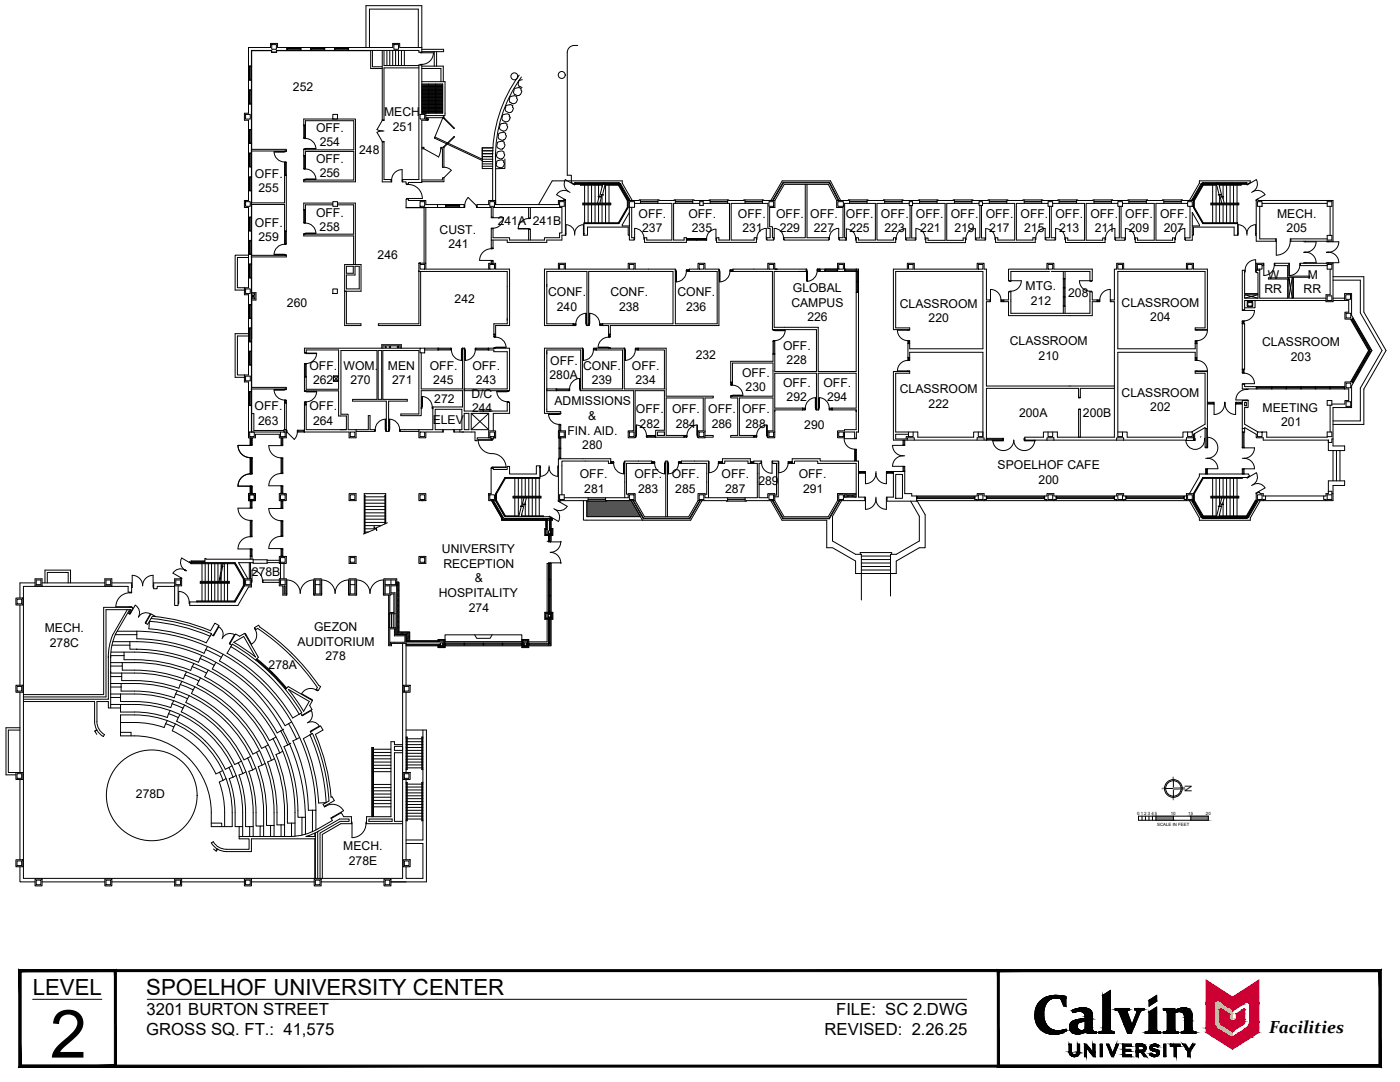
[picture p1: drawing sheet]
<svg xmlns="http://www.w3.org/2000/svg" width="279mm" height="216mm" viewBox="0 0 279 216" stroke-linecap="round" stroke-linejoin="round" font-family="sans-serif">
<defs><g id="words">
<text font-size="13.3" x="10" y="211">2</text>
<g font-size="4.4">
<text x="6.5" y="198.5">LEVEL</text>
<text x="29.2" y="198.5">SPOELHOF UNIVERSITY CENTER</text>
</g>
<text font-size="3.5" x="253.3" y="206.2">Facilities</text>
<g font-size="3.3">
<text x="29.2" y="202.5">3201 BURTON STREET</text>
<text x="166.9" y="202.5">FILE: SC 2.DWG</text>
<text x="29.2" y="206.6">GROSS SQ. FT.: 41,575</text>
<text x="164.6" y="206.6">REVISED: 2.26.25</text>
</g>
<g font-size="2.4">
<text x="58.5" y="18.2">252</text>
<text x="76.7" y="23.1">MECH</text>
<text x="63.1" y="26.3">OFF.</text>
<text x="63.8" y="29.2">254</text>
<text x="78.4" y="26.1">251</text>
<text x="50.9" y="35.5">OFF.</text>
<text x="63.1" y="32.5">OFF.</text>
<text x="63.8" y="35.4">256</text>
<text x="71.7" y="30.7">248</text>
<text x="51.6" y="38.4">255</text>
<text x="50.9" y="45.2">OFF.</text>
<text x="63.1" y="43.2">OFF.</text>
<text x="63.8" y="46.1">258</text>
<text x="87.7" y="46.6">CUST.</text>
<text x="99.3" y="44.9">241A 241B</text>
<text x="127.4" y="43.4">OFF.</text>
<text x="128.2" y="46.3">237</text>
<text x="137.4" y="43.4">OFF.</text>
<text x="138.1" y="46.3">235</text>
<text x="147.3" y="43.4">OFF.</text>
<text x="148.2" y="46.3">231</text>
<text x="154.9" y="43.4">OFF.</text>
<text x="155.6" y="46.3">229</text>
<text x="161.7" y="43.5">OFF.</text>
<text x="162.4" y="46.4">227</text>
<text x="168.8" y="43.4">OFF.</text>
<text x="169.5" y="46.3">225</text>
<text x="175.8" y="43.4">OFF.</text>
<text x="176.5" y="46.3">223</text>
<text x="182.8" y="43.5">OFF.</text>
<text x="183.7" y="46.4">221</text>
<text x="189.7" y="43.4">OFF.</text>
<text x="190.5" y="46.3">219</text>
<text x="196.7" y="43.5">OFF.</text>
<text x="197.4" y="46.4">217</text>
<text x="203.7" y="43.4">OFF.</text>
<text x="204.4" y="46.3">215</text>
<text x="210.6" y="43.4">OFF.</text>
<text x="211.3" y="46.3">213</text>
<text x="217.6" y="43.5">OFF.</text>
<text x="218.5" y="46.4">211</text>
<text x="224.6" y="43.4">OFF.</text>
<text x="225.3" y="46.3">209</text>
<text x="231.5" y="43.4">OFF.</text>
<text x="232.2" y="46.3">207</text>
<text x="254.9" y="43.4">MECH.</text>
<text x="256.8" y="46.3">205</text>
<text x="51.6" y="48.1">259</text>
<text x="75.4" y="51.7">246</text>
<text x="89.5" y="49.5">241</text>
<text x="109.4" y="59.1">CONF.</text>
<text x="121.8" y="59.1">CONF.</text>
<text x="135.2" y="59.1">CONF.</text>
<text x="158.2" y="58.3">GLOBAL</text>
<text x="204.7" y="57.9">MTG.</text>
<text x="213.2" y="59.3">208</text>
<text x="252.4" y="58.5">RR</text>
<text x="253" y="55.6">W</text>
<text x="260.2" y="58.5">RR</text>
<text x="261" y="55.6">M</text>
<text x="57.3" y="61.3">260</text>
<text x="90.7" y="60.5">242</text>
<text x="111.1" y="62">240</text>
<text x="123.5" y="62">238</text>
<text x="136.9" y="62">236</text>
<text x="157.9" y="61.2">CAMPUS</text>
<text x="161.1" y="64.1">226</text>
<text x="179.6" y="61.4">CLASSROOM</text>
<text x="185.3" y="64.3">220</text>
<text x="205.7" y="60.8">212</text>
<text x="223.8" y="61.2">CLASSROOM</text>
<text x="229.6" y="64.1">204</text>
<text x="138.8" y="71.6">232</text>
<text x="156.3" y="69.8">OFF.</text>
<text x="201.5" y="68.9">CLASSROOM</text>
<text x="207.3" y="71.9">210</text>
<text x="251.9" y="69.1">CLASSROOM</text>
<text x="61.8" y="73.8">OFF.</text>
<text x="62.5" y="76.7">262</text>
<text x="68.6" y="73.8">WOM.</text>
<text x="69.9" y="76.7">270</text>
<text x="77.4" y="73.8">MEN</text>
<text x="78.3" y="76.7">271</text>
<text x="85.8" y="73.8">OFF.</text>
<text x="86.5" y="76.7">245</text>
<text x="94.3" y="73.8">OFF.</text>
<text x="95" y="76.7">243</text>
<text x="109.7" y="75.7">280A</text>
<text x="109.8" y="72.8">OFF.</text>
<text x="116.4" y="73.8">CONF.</text>
<text x="118.1" y="76.7">239</text>
<text x="126.1" y="73.8">OFF.</text>
<text x="126.8" y="76.7">234</text>
<text x="148.1" y="75.2">OFF.</text>
<text x="156.3" y="77.2">OFF.</text>
<text x="157" y="72.7">228</text>
<text x="164.3" y="77.2">OFF.</text>
<text x="257.6" y="72">203</text>
<text x="50.8" y="81.8">OFF.</text>
<text x="61.8" y="81.8">OFF.</text>
<text x="86.7" y="80.5">272</text>
<text x="94.1" y="79.3">D/C</text>
<text x="94.2" y="82.2">244</text>
<text x="110.7" y="80.9">ADMISSIONS</text>
<text x="117.4" y="83.8">&amp;</text>
<text x="126.9" y="82.5">OFF.</text>
<text x="134.1" y="82.5">OFF.</text>
<text x="141.3" y="82.5">OFF.</text>
<text x="148.1" y="82.5">OFF.</text>
<text x="148.8" y="78.1">230</text>
<text x="157" y="80.1">292</text>
<text x="165.1" y="80.1">294</text>
<text x="179.6" y="78.4">CLASSROOM</text>
<text x="185.3" y="81.3">222</text>
<text x="203.4" y="83.3">200A</text>
<text x="216.1" y="83.3">200B</text>
<text x="223.8" y="79.2">CLASSROOM</text>
<text x="229.6" y="82.1">202</text>
<text x="252" y="82.2">MEETING</text>
<text x="51.5" y="84.7">263</text>
<text x="62.5" y="84.8">264</text>
<text x="86.4" y="84.6">ELEV</text>
<text x="113.2" y="86.7">FIN. AID.</text>
<text x="116.2" y="89.6">280</text>
<text x="127.6" y="85.4">282</text>
<text x="134.9" y="85.4">284</text>
<text x="142" y="85.4">286</text>
<text x="148.8" y="85.4">288</text>
<text x="160.5" y="85.6">290</text>
<text x="255.7" y="85.1">201</text>
<text x="115.7" y="95.4">OFF.</text>
<text x="126.6" y="95.4">OFF.</text>
<text x="134" y="95.4">OFF.</text>
<text x="144" y="95.4">OFF.</text>
<text x="159.4" y="95.4">OFF.</text>
<text x="199.1" y="93.6">SPOELHOF CAFE</text>
<text x="116.6" y="98.3">281</text>
<text x="127.3" y="98.3">283</text>
<text x="134.8" y="98.3">285</text>
<text x="144.7" y="98.3">287</text>
<text x="151.3" y="96.9">289</text>
<text x="160.3" y="98.3">291</text>
<text x="207.3" y="96.5">200</text>
<text x="88.2" y="110.3">UNIVERSITY</text>
<text x="88.5" y="113.3">RECEPTION</text>
<text x="50.3" y="114.9">278B</text>
<text x="87.6" y="119.1">HOSPITALITY</text>
<text x="94.7" y="116.2">&amp;</text>
<text x="62.7" y="126">GEZON</text>
<text x="93.6" y="122">274</text>
<text x="8.9" y="126.2">MECH.</text>
<text x="9.9" y="129.1">278C</text>
<text x="59.4" y="128.9">AUDITORIUM</text>
<text x="65" y="131.8">278</text>
<text x="53.6" y="133.4">278A</text>
<text x="27.1" y="159.2">278D</text>
<text x="68.5" y="169.6">MECH.</text>
<text x="69.6" y="172.5">278E</text>
</g>
<text font-size="1.9" x="236.4" y="156.6" transform="rotate(90 236.4 156.6)">N</text>
<g font-size=".9">
<text x="227" y="162.7">0</text>
<text x="227.7" y="162.7">1</text>
<text x="228.4" y="162.7">2</text>
<text x="229.1" y="162.7">3</text>
<text x="229.8" y="162.7">4</text>
<text x="230.5" y="162.7">5</text>
<text x="230.9" y="164.8">SCALE IN FEET</text>
<text x="233.7" y="162.7">10</text>
<text x="237.1" y="162.7">15</text>
<text x="240.7" y="162.7">20</text>
</g>
</g></defs>
<!-- layer: 0 -->
<g fill="none" stroke="#000" stroke-width=".2">
<path d="M232.4 157.3h1.8M234.2 155.6v3.5M227.2 162.9h13.9v.8h-13.9zM227.9 162.9v.8M228.6 162.9v.8M229.3 162.9v.8M230 162.9v.8M230.7 162.9v.8M234.2 162.9v.8M237.7 162.9v.8"/>
<circle cx="234.2" cy="157.3" r="1.77"/>
<circle cx="234.2" cy="157.3" r="1.54"/>
</g>
<g fill="#808080" stroke="#808080" stroke-width=".2">
<path d="M234.2 157.2v.3l2.2-.3zM234.2 157.5l2.2-.3v.3z"/>
<path d="M234.1 159.1l.1 .5zM234.1 159.1l.1 .5z"/>
<path d="M231.9 157.4l.5-.1zM231.9 157.3h.5z"/>
<path d="M234.1 155.1l.1 .5zM234.1 155.1l.1 .5z"/>
<path d="M237.7 162.9l3.4 .8v-.8zM237.7 162.9l3.4 .8h-3.4z"/>
<path d="M230.7 162.9l3.5 .8v-.8zM230.7 162.9l3.5 .8h-3.5z"/>
</g>
<!-- layer: A-WALL-FULL -->
<g fill="none" stroke="#000" stroke-width=".2">
<path d="M49.6 18h.3v2.7h-.3zM49.6 13.2h.3v2.8h-.3zM49.6 13.2h.6M49.6 18h.6M49.6 18.1h.3M49.6 16h.6M49.6 13.3h.3M49.6 15.9h.3M49.8 13.3v2.6M49.8 18.1v2.5M50.2 10.1h4v.4h1v-.4h28.4v.3h.6M50.2 10.1v19.7"/>
<path d="M54.2 8.9h1v.9h-1zM55.2 10.4h-1v-.3h-4v76.1h5.8M55.2 10.1h18.8M57.3 9.5h2.7v.3h-2.7zM57.3 9.5v.6M57.4 9.5v.3M57.4 9.7h2.5M57.4 9.6h2.5M59.9 9.5v.3M60 9.5v.6M62 9.5h2.8v.3h-2.8zM62 9.5v.6"/>
<path d="M62.1 9.7h2.6M62.1 9.6h2.6M62.1 9.5v.3M64.7 9.5v.3M64.8 9.5v.6M66.8 9.5h2.8v.3h-2.8zM66.8 9.5v.6M66.9 9.7h2.5M66.9 9.6h2.5M66.9 9.5v.3M69.4 9.5v.3M69.6 9.5v.6"/>
<path d="M73 9.5v-8.4h11.2v9.4M73.7 9.5v-7.7h9.8v7.7M74 10.1v3.6h2.3M74.3 10.1v3.2h2M76.3 10.1v13.9M76.6 10.1v3h7M77.2 10.1v3M77.8 10.1v3M78.4 10.1v3M78.6 8.9h.9v.9h-.9zM79 10.1v3M79.5 10.1v3"/>
<path d="M80.1 10.1v3M80.7 10.1v3M83.6 13.5h-7v10.5h-.3M83.8 10.4v.1h.4M84.2 16.3h4.6v6.8h-3.8M84.2 10.5h2.3a2.32 2.32 0 0 1-2.3 2.3M84.2 12.8h-.4v.2M84.2 9.5h-4.4v-.8h-1.4v.8h-23v-.8h-1.4v.8h-4.4v13.1h-.8v1.4h.8v16h-.8v1.4h.8v16h-.8M84.2 12.8v9.8h4.1v-5.8h-4.1M84.2 13h-.6v22.8h-3.2v.5M84.2 13.2h4.3v3.1M84.2 13.7h3.8v2.6"/>
<path d="M84.2 16.9h4.1M84.2 17h4.1M84.2 17.1h4.1M84.2 17.3h4.1M84.2 17.4h4.1M84.2 17.5h4.1M84.2 17.6h4.1M84.2 17.7h4.1M84.2 17.8h4.1M84.2 18h4.1M84.2 18.1h4.1M84.2 18.2h4.1"/>
<path d="M84.2 18.3h4.1M84.2 18.4h4.1M84.2 18.5h4.1M84.2 18.6h4.1M84.2 18.8h4.1M84.2 18.9h4.1M84.2 19h4.1M84.2 19.1h4.1M84.2 19.2h4.1M84.2 19.3h4.1M84.2 19.5h4.1M84.2 19.6h4.1"/>
<path d="M84.2 19.7h4.1M84.2 19.8h4.1M84.2 19.9h4.1M84.2 9.8h4.3v.5h-4.3M85.6 16.8v5.8M86.7 10.3v2.9M87 16.8v5.8M87.1 10.3v2.9M101.7 19.4a1.3 1.3 0 0 1 1.4-.1v.3l.2 .2a.8 .8 0 0 1-.9 .9 .8 .8 0 0 1-.7-1.1zM102.6 17.7a1.28 1.28 0 0 1 1.4 0v.3l.1 .2a.8 .8 0 0 1-.9 .9 .8 .8 0 0 1-.6-1.1zM103.6 15a27.5 27.5 0 0 0-5.3 16.8M104.1 15.4a26.9 26.9 0 0 0-5.2 16.4v9"/>
<path d="M104.2 15.9l-.7 .2-.1 .7 .1 .4 .7 .3M115.3 9.1a1.57 1.57 0 0 0-2.1 1.4v24.5h.8v1.4l.7 .4M49 22.8h.9v1h-.9zM49.6 35.4h.3M49.6 38h.3M49.6 35.3h.6M49.6 38.1h.6M49.6 28.5h.3M49.6 28.6h.6M49.6 26h.3M49.6 25.8h.6M49.6 30.5h.6"/>
<path d="M49.6 30.6h.3M49.6 33.3h.6M49.6 33.2h.3M49.6 20.6h.3M49.6 20.7h.6M49.8 26v2.5M49.8 30.6v2.6M49.8 35.4v2.6M49.9 25.8v2.8M49.9 30.5v2.8M49.9 35.3v2.8M50.2 29.8h6.9v.3h-6.9"/>
<path d="M50.2 30.1v10.4M60.6 23.7h10.3v12.6h-10.3v-.4h10v-5.7h-9.6v.9h-.4v-1.3l10 .1v-5.8h-9.6v.9h-.4zM66.4 22.8h1v1h-1zM76.3 26.1l-1.1 .3 1.1 1.8M76.3 28.2h.3v.1h-.3zM76.3 24l-1.1 1.9 1.1 .2M76.3 28.3v8h1.9v-.4M76.3 23.9h.3M76.3 26.1h.3M76.6 28.3v7.5h1.5v.5M78.1 35.9h.1M80.2 33.8a2.09 2.09 0 0 0-2 2.1"/>
<path d="M80.3 33.9v2.4h.7v.4h.5M80.3 35.9h.1M81.5 36.8a2.79 2.79 0 0 1 2.8 2.8M81.5 39.7h-.5v1.8h3.6M81.5 39.6v.4h3.5v.8h7.6v.6h-11.6M83.8 22.8h1v1h-1zM84.2 29.4h.4v.3h-.4M84.2 21.4h4.1M84.2 21.6h4.1M84.2 21.7h4.1M84.2 21.8h4.1M84.2 21.9h4.1"/>
<path d="M84.2 22h4.1M84.2 22.1h4.1M84.2 22.2h4.1M84.2 22.4h4.1M84.2 22.5h4.1M84.2 20h4.1M84.2 20.2h4.1M84.2 20.3h4.1M84.2 20.4h4.1M84.2 20.5h4.1M84.2 20.6h4.1M84.2 20.7h4.1"/>
<path d="M84.2 20.9h4.1M84.2 21h4.1M84.2 21.1h4.1M84.2 21.2h4.1M84.2 21.3h4.1M84.3 39.6h-3.1v.1M84.6 29.7l2.9 1.6M85 22.6v1.4h-.8v12.4h-2.7v.4h-.3v-.1M85 23.5h3.6M85.1 23.7h.2v.3h-.2M86.7 27.5l9.5 4.5M86.8 27.3l9.4 4.5"/>
<path d="M87.9 29.7l-.1 1-.3 .7M88.5 23.2l-1.8 4.4M88.5 29.3l2.1-2.1 .1 .1-2.1 2.1zM88.6 33.4a2.09 2.09 0 0 1 1.5 .6l-1.5 1.5M88.6 23.2l-.1 .4 2.1 2.1 .1-.1M88.6 29.4h-.6v.3h.3v3.7h.3M88.6 35.5v.8h-4.4M88.6 29.4v4M88.6 23.5l2.1 2.1M88.6 35.5h-.3v.4h-4.1M96.2 29.5v2.3h2.1M96.2 33.2h2.1"/>
<path d="M96.2 29.5h2.2M96.2 30.1h2.2M96.2 30.7h2.2M96.2 31.3h2.1M96.2 29.5v4.1h2.1M96.2 32.7h2.1M96.2 32.2h2.1M98.3 31.8v8.2M99.1 32.2a1.3 1.3 0 0 1 1.5-.1l-.1 .3 .2 .2a.8 .8 0 0 1-.9 .9 .8 .8 0 0 1-.7-1.1zM99.2 30.4a1.27 1.27 0 0 1 1.4-.1v.3l.1 .2a.8 .8 0 0 1-.9 .9 .8 .8 0 0 1-.6-1.1zM99.3 28.4a1.31 1.31 0 0 1 1.4 0l-.1 .3 .2 .2a.8 .8 0 0 1-.9 .9 .8 .8 0 0 1-.6-1.1zM99.5 26.7a1.25 1.25 0 0 1 1.4-.1v.3l.1 .2a.8 .8 0 0 1-.8 .9 .8 .8 0 0 1-.7-1.1z"/>
<path d="M99.8 24.8a1.28 1.28 0 0 1 1.4 0l-.1 .3 .2 .1a.8 .8 0 0 1-.9 .9 .8 .8 0 0 1-.6-1.1zM100.3 23a1.3 1.3 0 0 1 1.4-.1l-.1 .3 .2 .2a.8 .8 0 0 1-.9 .9 .8 .8 0 0 1-.6-1.1zM100.8 31.7v1.9l-1.9 .1M100.9 21.2a1.25 1.25 0 0 1 1.4-.1v.3l.1 .2a.8 .8 0 0 1-.8 .9 .8 .8 0 0 1-.7-1.1zM111.1 38.9l1.5 .8M112.5 39.8l.3 .2M112.9 39.9l-.1 .1 .1-.1-.3-.2-.2 .3M113.5 38.2a1.74 1.74 0 0 0-2.4 .7M113.5 38.2l.3 .2M114.3 36.7l.3 .2 .1-.1M114.4 36.6l-.1 .1-1.5-.9a1.74 1.74 0 0 0 .7 2.4M114.7 36.8v-.4h8.8v.4l.3-.2 1.9 3.2-.1 .2"/>
<path d="M114.7 36.8h8.8l1.9 3.2M114.7 36.8l-.1 .1M114.8 36.6h2.8M114.8 36.4v.4M115.9 36.8v.2h4.3M116 36.8h4.3M116.7 37v3.5M117.4 37v3.5M117.6 36.4v.4M117.7 36.6h2.8M117.7 36.4v.4M118.1 37v3.5"/>
<path d="M118.8 37v3.5M119.5 37v2.7M120.2 37v.3M120.2 38.9v1.6M120.3 36.8l-.6 2.4 .2 .1-.5-.1 .1 .2-.3 1.1M120.5 36.4v.4M120.6 36.6h2.8M120.6 36.4v.4M120.7 37h2.7l1.8 3.1v1.2l-1.8 3.2h-6.8v.1M120.7 36.8h2.8l1.8 3.2v1.4l-1.8 3.2h-6.8M120.8 36.8l-.5 2 .1 .1-.5-.1 .2 .2-.4 1.5M120.9 37v3.5"/>
<path d="M121.5 37v3.5M123.4 36.4v.4M123.7 36.8l1.8 3M123.9 36.7l-.3 .2M125.6 39.7l-.3 .2M127.8 39.9h3.7v.1h3v-.1h.3v.7M131.3 39.9v.7M134.8 39.9h3.7v.1h3v-.1h.2v.7M138.3 39.9v.7M141.7 39.9h3.7v.1h3.1v-.1h.2v.7M145.2 39.9v.7M148.7 39.9l5.9 .1v1.4h-1v3.8h.6v2.2h.3"/>
<path d="M152.2 39.9v.7M160.7 36.8v10.6h-4.3a1.86 1.86 0 0 0-1.9-1.8v2.2h-.1M161.1 36.8v10.6h4.4a1.86 1.86 0 0 1 1.9-1.8v1.8M169.5 39.9v.7M173 39.9l-6 .1v1.4h1.2v6h-.8M176.6 39.9v.7M180 39.9h-3.7v.1h-3v-.1h-.3v.7M183.5 39.9v.7M187 39.9h-3.7v.1h-3v-.1h-.3v.7M190.5 39.9v.7M194 39.9h-3.8v.1h-3v-.1h-.2v.7M197.4 39.9v.7"/>
<path d="M200.9 39.9h-3.7v.1h-3v-.1h-.2v.7M204.4 39.9v.7M207.9 39.9h-3.7v.1h-3v-.1h-.3v.7M211.4 39.9v.7M214.9 39.9h-3.8v.1h-3v-.1h-.2v.7M218.3 39.9v.7M221.8 39.9h-3.7v.1h-3v-.1h-.2v.7M225.3 39.9v.7M228.8 39.9h-3.7v.1h-3.1v-.1h-.2v.7M232.3 39.9v.7M235.7 39.9v.7M237.9 39.7l.3 .2"/>
<path d="M239.7 36.7l.3 .2M239.8 36.8l-1.7 3M240 36.4h8.8v.4h-8.8zM240.1 36.4v.4M240.1 36.6h2.8M242 37v3.5M242.7 37v3.5M242.8 36.8l.5 2-.2 .1 .5-.1-.2 .2 .4 1.5M242.8 36.8h-2.7l-1.9 3.2v1.4l1.9 3.2h6.8M242.8 37h-2.7l-1.8 3.1v1.2l1.8 3.2h6.9v.1M242.9 36.4v.4M243.1 36.4v.4"/>
<path d="M243.1 36.6h2.7M243.3 36.8l.6 2.4-.2 .1 .5-.1-.2 .2 .3 1.1M243.4 37v.3M243.4 38.9v1.6M244.1 37v2.7M244.8 37v3.5M245.5 37v3.5M245.8 36.4v.4M245.9 36.4v.4M245.9 36.6h2.8M246.2 37v3.5M246.9 37v3.5"/>
<path d="M247.6 36.8h-4.3M247.7 36.8v.2h-4.4M248.7 36.4v.4M248.8 36.8l.1 .1M248.9 36.8l.6-.4v-.3h-10.1v.5l-2 3.4M249.2 36.6v.1l-.3 .2-.1-.1M249.2 36.7l1.5-.9a1.74 1.74 0 0 1-.6 2.4M250.1 38.2a1.74 1.74 0 0 1 2.4 .7l-1.5 .8M250.1 38.2l-.3 .2M251 39.7l-.3 .2v.1v-.1M251 39.7l.1 .3h14.9v8.1h-8.5M251 39.8l-.3 .2v8.1h4"/>
<path d="M48.8 57.4v1.4h.8v16h-.8M49 57.6h.9v1h-.9zM49 40.2h.9v1h-.9zM49.6 51.4h-2.2v6h1.4M49.6 50.9h-2.7v7h1.9M49.6 52.8h.3M49.6 55.4h.3M49.6 52.7h.6M49.6 55.5h.6M49.6 50.8h.6M49.6 50.7h.3M49.6 46.1h.6"/>
<path d="M49.6 43.3h.6M49.6 46h.3M49.6 43.4h.3M49.6 48.1h.3M49.6 48h.6M49.8 43.4v2.6M49.8 48.1v2.6M49.8 52.8v2.6M49.9 43.3v2.8M49.9 48v2.8M49.9 52.7v2.8M50.2 50.9h6.9v.4h-6.9"/>
<path d="M50.2 58.6h.7l-.7 1h.7zM50.2 40.5h6.6v-5.5h.3v11.1M50.2 40.8h6.6v5.3M50.2 58.4h.9v1.5h-.9M50.2 40.8v10.1M50.2 51.3v7.1M50.2 59.9v17.4M50.9 58.6v1M66.4 40.2h1v1h-1zM66.4 57.7h.9v.9h-.9zM66.4 40.5h-5.8v1.3h.4v-.9h5.4M67.4 40.5h3.5v12.3"/>
<path d="M67.4 40.9h3.2v5.8h-10v.4h10v5.7M68.8 58.1h3.3v-5.3h-3.3v12.2h3.2v-.4h-2.9v-6.5M69.1 54.9h1.8v-1.8h.8v4.5h-2.6zM69.1 53.1h1.4v1.4h-1.4zM83.6 54.2v-1.7h1.4v1.2h12.5v-1.2h1.4v1.2h2.8v11.3h-2.8v1.7h-.3v-2.1h2.6v-1M83.6 54.2h17.6v9.7M83.6 54.2h.1M83.6 52.5h.3h-.3M83.6 54.2v10.4h-8.1v.4h8.4v-10.8M83.8 52.8h1v.9h-1zM83.8 40.2h1v1h-1zM84.6 41.4v11.1"/>
<path d="M85 41.4v11.1M87.3 40.8v.6M88.9 40.8v.6M91.7 40.8v.6M97.7 52.8h1v.9h-1zM97.7 40.2h1v1h-1zM98 52.1h.4v.4h-.4zM98 43.3h.4M98 45.6h.4M98.4 43.4v-2h13.7v5.1h-.4v.9h-3v.5h-7v-.5h-3.3v-1.9M98.4 45.5h-.4v4h.4v-1.6M98.9 40.8v-.8h-1.4v.8h-2.3v.6h2.8v2h2.5a2.09 2.09 0 0 1-2.1 2.1"/>
<path d="M105.5 41.4v2.1M105.5 45.8v2.1M105.8 41.4v2.1M105.8 45.8v2.1M111.7 40.2h.9v1h-.9zM111.7 52.8h.9v.9h-.9zM112.8 46.6h.2v.3h-.2M112.8 40h-1.4v.8h-12.5M112.8 46.9h-.7v1h-3v.5h-7.9v-.5h-3.2M112.8 40v6.9M114.7 46.6v.3M114.7 46.6a1.74 1.74 0 0 1 1.7-1.8v1.8"/>
<path d="M114.7 46.6a1.74 1.74 0 0 0-1.7-1.8v1.8M116.3 40.5h5.6v.4h-5.6zM116.4 40.6h5.4v.2h-5.4zM116.6 44.6v2.3h-.2v-.3h.2M116.6 46.9h.7v-1.6h8.1v1.6h.2M116.7 40.9v3.6M117.4 40.9v3.6M118.1 40.9v3.6M118.8 40.9v3.6M119.5 40.9v3.6M120.2 40.9v3.6M120.9 40.9v3.6"/>
<path d="M121.5 40.9v3.6M125.4 40h2.2v-.1h.2v.7M125.4 40v1.4l-1.9 3.2h-6.9M125.6 52.8h.9v.9h-.9zM125.6 41.4h1v-1.2h-1v7.7h.9v-.5M125.6 42.4l-1.4 2.5v.2h1.4M126.1 41.4v6h.6M126.2 40l-2-3.4v-.5h-14l-2.7 4.7M126.6 40.6h7.5v7.3h-5v-.5h-.5v1h8.4v-1h-.5v.5h-2.1v-7.3h5.2M126.7 47.4v.4h-.2M127.8 40.2h3.5M127.8 40.3h3.5"/>
<path d="M128.5 47.4a1.86 1.86 0 0 0-1.9-1.8l.1 1.8M128.6 47.4h-.1v.4h.1M134.8 53.7h-8v-1.2h-1.4v1.2h-12.6v-1.2h-1.4v1.2h-2.7v11.3h5.8v-.4h-5.4v-10.4h8v10.8h.4v-10.8h16.8v10.4h-14v.4h1.2v1.7h.3v-1.7h21.7v-11.3h-2.8v-1.2h-1.4v1.2h-1.7v.5h5.5v10.4h-8.3v-10.4M134.8 40.2h3.5M134.8 40.3h3.5M137 47.6h4M137.1 47.8h1.8M137.1 47.6v.3M138.9 47.6v.3M139.1 47.8h1.8M139.1 47.6v.3M139.5 52.8h1v.9h-1z"/>
<path d="M139.6 40.2h.7v.8h-.7zM140.3 40.6h5.3v7.3h-2.1v-.5h-.5v1h8v-1h-.5v.5h-4.6v-7.3h7.3v5h.5v1.8h-.8M140.9 47.6v.3M141 47.6v.3h-4M141 47.6a1.86 1.86 0 0 1 1.9-1.9v1.9M141.7 40.2h3.5M141.7 40.3h3.5M143 47.6h-.1v.3h.1M148.7 40.2h3.5M148.7 40.3h3.5M151 47.4h.1v.4h-.1M151.1 47.4a1.86 1.86 0 0 1 1.8-1.8v2.2h.1"/>
<path d="M153 47.4v.5h1.4v-.5M153.5 52.8h.9v.9h-.9zM153.5 40.2h.9v1h-.9zM153.8 40l2.3-3.9h9.6l2.1 3.9M154.2 40l2.1-3.6h9.3l1.8 3.6M154.3 40l2-3.5h9.2l1.8 3.5M154.6 53.7v-1.2h-1.4v1.2h-6.9v.5h7.9v11.6h8.7v8.3h-8.3v-3.5h-.3v1.5h-8.5v4.2h.4v-3.9h8.1v6.7h-8.5v.3h1.4v7.5h-1.4v.3h4.6v-.3h-2.8v-7.5h6.7v6.6h-1.1v1.4h1.4v-5.6h5.6v-.4h-5.6v-6.9h8.3v7.3h.4v-7.3h7.6v6.9h-4.8v.4h4.8M154.6 40l1.9-3.2h8.8l1.7 3.2M155.1 53.7h-.5h6.4M156.5 47.8h-.1v-.4h.1v.5h8.9v-.5h.1v.4h-.1M160.9 54v.2h-6.4v11.1h8.8v8.8h7.6v-19.9h-7.7v-.2M163.1 53.7h4.1v-1.2h1.3v1.2h.3"/>
<path d="M163.7 54v.2M164.6 54v.2M167.2 54v.2M167.2 40.2h1.1v1h-1.1zM167.4 52.8h.9v.9h-.9zM167.4 47.4v.4h.1M167.5 47.4v.5h1.4v-2.2a1.86 1.86 0 0 1 1.9 1.8M168.5 54v.2M168.8 47.6h.1M169.5 40.2h3.5M169.5 40.3h3.5M170.8 47.6v.3h.1"/>
<path d="M170.8 47.6h.1M170.9 53.7h.4v32.5h-.4v1.3h-2.4a2.09 2.09 0 0 0 2.1 2.1M170.9 58.3h.1M176.6 40.2h3.4M176.6 40.3h3.4M178.8 47.5h.1v.3h-.1M178.9 47.5a1.86 1.86 0 0 1 1.8-1.9v2.2h.1M180.8 47.5v.4h1.9v-.4M181.3 52.8h.9v.9h-.9zM181.5 40.6h-6.5v7.3h3.3v-.5h.5v1h-7.9v-1h.4v.5h3.4v-7.3h-6.1v6.8h.2v.5M181.5 40.2h.6v.8h-.6zM181.6 41v6.5h-.9"/>
<path d="M181.9 41v6.5h.9M182.1 40.6h6.5v7.4h-3.4v-.5h-.4v.9h7.9v-.9h-.5v.5h-3.3v-7.4h6.5M182.8 45.6a1.86 1.86 0 0 1 1.8 1.9M182.8 45.6v2.2h-.1M183.5 40.2h3.5M183.5 40.3h3.5M184.6 47.5v.3h.2M184.6 47.5h.2M190.5 40.2h3.5M190.5 40.3h3.5M192.7 47.5h.1v.3h-.1M194.7 45.6a1.86 1.86 0 0 0-1.9 1.9"/>
<path d="M194.7 45.6v1.9M194.8 47.5v.4h1.8v-.4M195.2 52.8h1v.9h-1zM195.4 40.2h.7v.8h-.7zM195.6 41v6.5h-.9v.3h.1M195.9 41v6.5h.8v.3h-.1M196.1 40.6h6.4v7.3h-3.4v-.5h-.4v1h7.9v-1h-.5v.5h-3.3v-7.3h6.4M197.4 40.2h3.5M197.4 40.3h3.5M197.6 59.8v.4M197.7 59.8h-.8v-6.1h-.5v-1.2h-1.4v1.2h-12.5v-1.2h-1.4v1.2h-2.8v12.1h3.2M198.6 47.5a1.86 1.86 0 0 0-1.9-1.9v1.9"/>
<path d="M198.7 47.5h-.1v.3h.1M199.8 59.8a2.09 2.09 0 0 0-2.1-2v2.4h-.8v16.8h25.5M199.9 59.8v.4M200.2 59.8v.4M200.3 59.8v.4M201.7 58.1a2.09 2.09 0 0 0 2.1-2.1h-2.5v-2.3h7.6v-1.2h1.4v1.2h7.7v2.3h-2.6a2.07 2.07 0 0 0 2.1 2.1M201.7 58.1h-.3v.1M201.7 58.2h-.4v1.6h-1.5v.4h1.5v2.8h16.7v-2.8h1.5v-.4h-1.5v-1.6h-.5M201.7 58.1v4.4h15.8v-4.4M204.4 40.2h3.5M204.4 40.3h3.5M206.6 47.4h.1v.4h-.1"/>
<path d="M206.7 47.4a1.86 1.86 0 0 1 1.9-1.8v1.8M208.7 47.4v.5h1.9v-.5M209.2 52.8h.9v.9h-.9zM209.2 40.2h.9v1h-.9zM209.5 54.2h-7.8v1.9h-.3v-.1M209.5 41.2v6.2h-.9v.4h.1M209.8 54.2h7.7v1.9h.4v-.1M209.8 41.2v6.2l.9 .1M210.1 40.6h6.4v7.3h-3.4v-.4h-.5v.9h7.9v-.9h-.4v.4h-3.3v-7.3h6.3M211.4 40.2h3.5M211.4 40.3h3.5M212.2 55.7h.4"/>
<path d="M212.2 54.2v8.3M212.2 55.6h.4M212.2 57.4h.4M212.2 57.5h.4M212.4 55.7v1.7M212.4 57.5v1.7M212.4 59.3v1.7M212.5 47.5h.1M212.5 47.5v.3h.1M212.5 47.5a1.86 1.86 0 0 0-1.8-1.9v2.2h-.1M212.6 54.2v8.3M217.5 58.1h.4v.1"/>
<path d="M218.3 40.2h3.5M218.3 40.3h3.5M218.9 59.8v.4M219 59.8v.4M219.4 59.8v.4M219.5 59.8a2.07 2.07 0 0 1 2.1-2v2.4h.8v27h-11.4v-1h-2.8v1h-3.7v.6M220.5 47.5h.2v.3h-.2M220.6 47.5a1.86 1.86 0 0 1 1.9-1.9v2.2h.1M221.6 59.8h.8v-6.1h.5v-1.2h1.4v1.2h12.5v-1.2h1.4v1.2h2.8v12.1h-2.5M221.7 59.8v.4M222.6 47.5v.4h1.9v-.4M223.1 52.8h.9v.9h-.9z"/>
<path d="M223.1 40.2h.9v1h-.9zM223.4 41.2v6.3h-.9M223.7 41.2v6.3h.9M224 40.6h6.3v7.3h-3.3v-.4h-.5v.3h.1M225.3 40.2h3.5M225.3 40.3h3.5M226.5 47.5a1.86 1.86 0 0 0-1.9-1.9v2.2h-.1M232.3 40.2h3.4M232.3 40.3h3.4M234.5 47.5h.1v.3h-.1M234.6 47.5a1.86 1.86 0 0 1 1.8-1.9l.1 2.2h.1M237 52.8h.9v.9h-.9z"/>
<path d="M237 40.6h-6.3v7.3h3.3v-.4h.5v.9h-7.9v-.9M237 40.2h.9v1h-.9zM237.5 41.2v6.3h-1M237.9 45.1h1.5v-.2l-1.5-2.5v5.5h-1.3v-.4M238 40l-.1-.2 1.8-3.2 .3 .2-1.8 3.2M238.2 40h-2.2v-.1l-7 .1v-.1h-.2v.7M238.2 40v1.4l1.8 3.2h7M241.7 40.5h5.5v.4h-5.5zM241.8 40.6h5.3v.2h-5.3zM242 40.9v3.6M242.7 40.9v3.6M243.4 40.9v3.6"/>
<path d="M244.1 40.9v3.6M244.8 40.9v3.6M245.5 40.9v3.6M246.2 40.9v3.6M246.9 40.9v3.6M247 44.6v2.3h-.7v-1.6h-8.1v1.6h-.3M247.1 46.6v.3h-.1M248.4 53.9h-.5v8h.4v-.1M248.4 53.9v4.7h2.7v-4.2h-.4v-.5h-.1v.4h.1M248.4 53.9h.1v.4h-.1M248.4 58.8h2.7M248.4 59.5h2.7"/>
<path d="M248.5 53.9a2.09 2.09 0 0 1 2.1-2.1v2.1M248.8 46.6a1.74 1.74 0 0 0-1.7-1.8v1.8h-.1M248.8 46.6a1.74 1.74 0 0 1 1.8-1.8v1.8M248.9 46.6v.3M250.5 60v1.4h-2.1M250.7 46.6h-.1v.3h.1M250.9 52.8h1v.9h-1zM250.9 40.2h1v1h-1zM251.1 58.8l-2.7 .7v-.7l2.7 .7M251.1 58.8v.7M251.4 41.2v6.5h3.3v3.2a2.79 2.79 0 0 0 2.8-2.8M251.9 40.6h13"/>
<path d="M252.1 52.5v.5h-.2M252.1 52.9h.1M254.3 52.9a2.11 2.11 0 0 1-2.1 2.1v-2.5h-1.5v1.4h.7M254.4 52.9h-.1v-.4h3v.4M254.4 52.5v.5h2.6v2.4h-3.9v.3h3.9v3.8h-5.6v-5.8M254.6 47.7v.4M257.2 52.5v2.6h4.2v.2h-3.3v4.2h6.5M257.2 55.3l.7 4.2h-.7zM257.2 52.9h.1v2.1M257.2 55.3h.7M257.6 47.7v.4M257.9 55.3v4.2"/>
<path d="M257.9 55.3l-.7 4.2M259.4 52.9a2.09 2.09 0 0 1-2.1 2.1M259.5 52.9h-.1v-.4h6.6v7.7h-1.4v-1.4h.9v-5.1M259.5 52.5v.5h5.4M260.2 52.5v-.1h.4v.1M260.2 50.3h.4h-.4M260.2 48.1v.1h.4v-.1M260.6 52.4h2.1M260.6 48.2h2.1M262.7 48.2a2.09 2.09 0 0 1-2.1 2.1 2.07 2.07 0 0 1 2.1 2.1M264.6 60h-16.2v1.8h-.5M264.8 52.5v-.1h.3v.1"/>
<path d="M264.8 50.3h.3h-.3M264.8 48.1v.1h.3v-.1M264.9 47h.9v.9h-.9zM264.9 40.2h.9v1h-.9zM264.9 52.8h.9v.9h-.9zM264.9 59h.9v1h-.9zM264.9 47.7h-7.4v.4M265.1 48.2h2.1a2.09 2.09 0 0 1-2.1 2.1 2.07 2.07 0 0 1 2.1 2.1h-2.1M265.5 41.2v5.8M266 60h3.2v2.3h-.8v1.4h1.1l3.6 6.2-3.6 6.3h-1.1v1.4M266 55.9h5.5v6.5l4.3 7.5-4.3 7.5v6.6h-5.5M266 55.2h6.2v7.1l4.4 7.6-4.4 7.7v7.1h-6.2"/>
<path d="M266 59.5h2.4M268.4 60v-1.4h1.3v4.3l4.1 7-4.1 7.1v4.3h-3.7v7.7h2.4v.9h-3.3v-2.1h-13v-.4h-1.4v-.7l-2.3-1.4v.2M268.6 58.8h.9v.9h-.9zM48.8 74.8v1.4h.8v11.2h1.4v-.7h4.7v.7h1.4v-7h-.3v5.3M49 75.1h.9v.9h-.9zM49.6 67h-2.2v7.8h1.4M49.6 78.1h.3v2.8h-.3zM49.6 66.6h-2.7v8.7h1.9M49.6 65.4h.6M49.6 68.1h.3M49.6 63.4h.3M49.6 63.5h.6"/>
<path d="M49.6 65.5h.3M49.6 68.2h.6M49.6 70.1h.6M49.6 70.2h.3M49.6 72.7h.3M49.6 72.9h.6M49.6 60.9h.3M49.6 60.8h.6M49.6 78.1h.6M49.6 78.2h.3M49.8 60.9v2.5M49.8 65.5v2.6"/>
<path d="M49.8 70.2v2.5M49.8 78.2v2.6M49.9 60.8v2.7M49.9 65.4v2.8M49.9 70.1v2.8M50.2 77.3h6.9v.3h-6.9M50.2 77.6v8.6M66.5 75v1.1M66.5 75h1.1l-1.1 1.1M66.5 75l1.1 1.1h-1.1M66.5 75.1h1v.9h-1zM75.5 69.9h.7v9.8h-.7z"/>
<path d="M76.2 69.5v-.7h3.9v.7M76.4 69.5v-.5h3.5v.5M83.8 69.5h1v.9h-1zM83.8 69.5h-23v.8h.3v-.5h6.5v7.9h-6.5v-2.5h-.3v2.8h6.8v5h1.5v2.7h-1.2M84.1 70.4v7.2h8.2v-8.1h.3v12.5h8.6v-1.7h.5v2.2h-3.3v3.5M84.2 79.1l.1 2.1zM84.3 79.1a2.09 2.09 0 0 1 2 2.1M84.8 69.5h2.6v.3h-2.6zM92.6 77.6h8.6v-7.4h-2.6v-.4h-1.1v-.3h4.2v8.5h-9.1M109.1 77.6h1.9v.4h-1.9M121.5 69.5h-2.5v.3h5.2v7.8h-8v-8.1h-7.5v13h3.2v-.4h-2.8v-12.3h6.8v8.2h10.6v8h-1.1v1.4h1.4v-9.4h5.8v7.9h-1.7v1.3h6.1M121.8 69.5h2.8v8.1h8v-7.8h-5.2v-.3h5.5v9.6h9.4v.3h-1.6v7.5h1.6v.3l-3 .2v-1.2"/>
<path d="M181.2 71.9a2.09 2.09 0 0 0-2.1 2.1h2.4v.5h-2.7v11.7h4.4v1h11.1v-1h1.9v.9h-1v-.9M181.2 65.9h-2.1a2.09 2.09 0 0 0 2.1 2.1M181.2 65.9h.3v-.5h-2.7v-11.2h17.4v15.4h-14.7v-1h-.3M181.2 68v3.9h.3v-1.6h14.7v16.8M181.2 68h.3v.6M181.2 65.8v.1M181.2 74v.1M181.2 71.5h.3M181.2 71.8h.3M181.2 71.3h.3M181.2 68.1h.3M181.2 68.4h.3"/>
<path d="M181.4 68.1v.3M181.4 71.5v.3M181.5 74.1h-3.2v13.7h21.9v-.3h-3.3M199.9 60h.3M212.2 61.1h.4M212.2 61h.4M219 60h.4M222.4 77.5h-6.8v1.9h-.3v-1.9h-18.4v10.3M238.5 74.1h2.5v11.4h-.5v-.2l-2.3 1.4v.7h-1.4v.4h-32.3M238.5 71.5h.4M238.5 71.8h.4M238.5 71.3v.6h.4v-.6"/>
<path d="M238.5 68.1h.4M238.5 68.4h.4M238.5 68.6h.4M238.7 68.1v.3M238.7 71.5v.3M238.9 71.9a2.09 2.09 0 0 1 2.1 2.1h-2.5v.5h2v10.1l-2.7 1.6M238.9 68.6v2.7h-.4v-1h-15.4v16.8h.9v-.9M238.9 65.9h2.1a2.09 2.09 0 0 1-2.1 2.1M238.9 65.8v.1h-.4v-.5h2v-11.2h-17.4v15.4h15.4v-1.6h.4M238.9 68v.6M238.9 74v.1M246.6 79.8h2.1"/>
<path d="M247.9 73.7v.8h.4v-.8M247.9 76.7h.5v.4h20M247.9 64v9.7M247.9 74.4h.4M247.9 73.8h.4M247.9 64.1h.4M247.9 64.5h.4M248.1 64.1v.4M248.1 73.8v.6M248.3 74.5a2.09 2.09 0 0 1 2.1 2.1h-2.1M248.3 76.7v-.1h-.4v1h21.3v2.3h-.8v.7h-2.6M248.3 64h-.4v.6h.5v9.1h-.5"/>
<path d="M248.3 61.9h2.1M248.3 64v.6M248.7 77.7a2.09 2.09 0 0 0-2.1 2.1M248.7 79.9v-.1h.4v.1M248.7 77.6v.1M248.9 60.2h1.1v.9h-1.1zM249.1 77.6v.1h-.4M249.1 79.9v1.4h-.7v3.3l2.7 1.6M249.1 79.9h-1.2v5.6M249.8 60.4v.7M249.8 60.4h-.8v.6l.8 .1M250.4 61.9a2.09 2.09 0 0 1-2.1 2.1"/>
<path d="M250.7 77.1v.5M250.9 77.4h2.8M250.9 77.1v.5M253.7 77.1v.5M253.9 77.4h2.8M253.9 77.1v.5M256.7 77.1v.5M256.8 77.4h2.8M256.8 77.1v.5M259.6 77.1v.5M259.7 77.4h2.8M259.7 77.1v.5"/>
<path d="M262.5 77.1v.5M262.6 77.4h2.8M262.6 77.1v.5M264.9 79.9h.9v1h-.9zM265.4 77.1v.5M265.5 77.4h2.8M265.5 77.1v.5M268.3 77.1v.5M268.6 76.4h1v1h-1zM268.6 62.5h1v.9h-1zM269.6 76.1l.5 .3M269.7 63.7l3.6 6.2-3.6 6.3"/>
<path d="M269.7 76.1l.3 .1M269.9 76.1l1.1-1.9-1.1 2M269.9 63.7l1.1 2M270 63.6l3.7 6.3-3.7 6.4M270 63.6l-.3 .2M270.1 63.5l-.5 .3M270.9 74.1l.3 .2M270.9 74l.3 .2M271.1 65.8l1.1 2M271.2 65.6l-.3 .2M271.2 65.7l-.3 .2M272 72.1l.4 .1"/>
<path d="M272.1 72l.3 .1M272.2 72.1l-1.1 2M272.3 67.8l1.1 2M272.4 67.7l-.4 .1M272.4 67.8l-.3 .1M273.2 70l.3 .2M273.4 70.1l-1.2 1.9 1.2-1.9M273.5 69.7l-.3 .2M49.6 98.5h1.4v1.4h-1.4zM49.6 80.9h.6M49.6 80.8h.3M49.8 98.7h.9v1h-.9z"/>
<path d="M49.8 86.2h.9v.9h-.9zM49.9 94.6a2.44 2.44 0 0 0-2.4 2.4h2.8v1.5M49.9 99.9v1.5h-2.4a2.44 2.44 0 0 0 2.4 2.4M49.9 87.4v1.5h-2.4a2.44 2.44 0 0 0 2.4 2.4M49.9 91.3v3.3M49.9 97v1.5M49.9 91.3h.4v3.3h-.4M49.9 91.4h.4M49.9 98.4h.4M49.9 94.4h.4M49.9 88.8h.4M49.9 97.1h.4"/>
<path d="M49.9 87.5h.4M50.1 87.5v1.3M50.1 91.3v3.1M50.1 97v1.4M50.2 82.5h.5v3.4h6M50.3 87.4v1.5h-.4M50.3 99.9v1.5h-.4M55.7 98.5h1.4v1.4h-1.4zM56 98.7h.9v1h-.9zM56 86.2h.9v.9h-.9zM56.1 94.5a2.44 2.44 0 0 0-2.5 2.4h2.8v1.6M56.1 99.9v1.6h-2.5a2.44 2.44 0 0 0 2.5 2.4"/>
<path d="M56.1 88.9h-2.5a2.44 2.44 0 0 0 2.5 2.5M56.1 87.4v1.5h.3v-1.5M56.1 91.4v3.1M56.1 96.9v1.6M56.1 91.4h.3v3.1h-.3M56.1 97h.3M56.1 91.5h.3M56.1 94.4h.3M56.1 98.4h.3M56.1 88.8h.3M56.1 87.5h.3M56.3 87.5v1.3"/>
<path d="M56.3 91.5v2.9M56.3 97v1.4M56.4 99.9v1.6h-.3M57.1 85.7h-.4v.5h.2M69.1 85.7h-8v-4.9h-.3v5.4h8.9v1.2h1.4v-1.7M69.7 98.5h1.4v1.4h-1.4zM69.9 98.7h.9v1h-.9zM69.9 86.2h.9v.9h-.9zM71.1 86.1h3.7M72.8 99.8h4M72.8 99.1h4M74.8 85.7h-.9v-2.8h-.4v2.8h-4v-3h-1.5v-12.8h7.2v9.8h-4.8v.3h6.7v6.1h.5"/>
<path d="M77.7 85.7h-.1v-5.7h3.7v-.3h-4.9v-9.8h7.2v12.7h-3.6v.3h4.1v-4.9h8.2v3.2h-5.9v4.5h-2.8M79.8 85.7h3.8M79.8 86.1h3.8M83.6 98.5h1.4v1.4h-1.4zM83.6 85.7v1.7h1.4v-1.2h3.5v-.5M83.8 98.7h1v1h-1zM83.8 86.2h1v.9h-1zM84.1 81.2h.1v.4h-.1zM84.1 99.9h.4M86.3 81.2h.1v.4h-.1zM86.8 81.7h5.4v4h-5.4zM88.3 85.7v.5"/>
<path d="M90.6 85.7v.5h4.2v1.7h.4v-.5h2.8v.2h.4v-.2h.5M90.7 85.7v.5M92.6 82.5h1v3.2h-1zM94 85.7h3.5M94 82.5h3.5M94 82.5v3.2M94 82.5l3.5 3.2M95.4 87.7a2.77 2.77 0 0 0 2.8 2.8 2.8 2.8 0 0 1 2.8 2.8h-3v5.2h-.5M95.4 87.7h2.8v.2h-2.8M97.5 98.5v1.4h1.4M97.5 82.5v3.2M97.5 98.5v.3"/>
<path d="M97.5 82.5l-3.5 3.2M97.7 98.7h1v1h-1zM97.7 86.2h1v.9h-1zM98 87.4h-.5v-1.4h1.4v1.4M98 87.6v.1h.4v-.1M98.2 99.9l2 3.4v.4h8.9v1.9h-.3v1.1h.9M98.4 99.9l1.9 3.4v.3h8.9M98.4 93.3v.2M98.4 87.4h.5M98.5 99.9l2.1 3.6h8.9l.2 .1 .2-.3M98.9 99.9l1.9 3.2h8.8l.7 .4v.3h-10.2v-.5l-2-3.4 2 3.4v.5h8.9v1.7h-.3v1.3h1v-.3h.3v-.7h-.3v-2.2M98.9 99.9l1.9 3.2"/>
<path d="M101 93.2h-2.8v.1M102.4 99h5.6v.4h-5.6zM102.5 99.1h5.3v.2h-5.3zM102.7 95.5v3.5M102.7 99.4v3.5M103.4 95.5v3.5M103.4 99.4v3.5M104.1 95.5v3.5M104.1 99.4v1.6M104.6 99.4l-.4 1.5 .1 .2-.5-.1 .2 .1-.5 2M104.8 95.5v3.5M105 99.4l-.2 1.1 .1 .2-.5-.1 .2 .1-.6 2.4"/>
<path d="M105.5 95.5v3.5M105.5 99.4v3.5M106.2 95.5v3.5M106.2 99.4v3.5M106.9 95.5v3.5M106.9 99.4v3.5M107.6 95.3h-6.8l-1.8 3.2v1.4l1.8 3.1h2.7M107.6 95.5v3.5M107.6 99.4v3.5M107.7 93.3h.1v-.3h-.1v2.5h-6.8l-1.8 3v1.3l1.8 3.1h2.7M107.7 93h-.7v1.6h-5.3v-1.5h-.5v.6h-2.8v-.2h-.4M107.7 95.3h-6.9l-1.9 3.2v1.4"/>
<path d="M107.8 93.3v1.7M109.6 93v.3M111.3 93.3v1.7a1.74 1.74 0 0 1-1.7-1.7 1.74 1.74 0 0 1-1.8 1.7M111.4 93h-.1v.3h.1M111.4 86.2v1.2h1.4v-1.2M111.4 99.9h5.7v3.2h10.7M111.4 99.9l.3 .2M111.4 93v6.9M111.7 86.2h.9v.9h-.9zM111.7 98.7h.9v1h-.9zM111.8 99.9l-.1 .3-.3-.2v-.1v.1M112.6 99.3h12.8v-.8h1.4v1.4"/>
<path d="M116.4 99.9v3.9h11.8M117.4 99.7h3.5M117.4 99.6h3.5M117.4 99.3v.7M120.9 99.3v.7l.2-.1h5.7M121.9 92v-.5h-10.5v1.5M121.9 92.5h-.5v-.5h-9.3v6.7M124.7 92h5.4M124.7 92.5v1.9M124.7 96.2v3.1M125 96.2v2.4h.4M125.6 98.7h.9v1h-.9z"/>
<path d="M125.6 86.2h.9v.9h-.9zM126 99.9l2.2 3.9h9.6l2.3-3.9M126.3 99.9l2.1 3.6h9.3l2.1-3.6M126.4 99.9l2.1 3.5h9.1l2-3.5M126.8 99.9l1.8 3.2h8.8l1.9-3.2M130.1 92.5h-5.1v1.9M131.2 86.2h1.4v.7h-1.4zM132.6 86.2v.7M136 92h5.4v7.3M136 92.5h5v6.1h-.3M136.5 86.9v.3M136.6 86.9v.3"/>
<path d="M136.6 87.1h.4M137 86.9h.1v.3h-.1zM139.1 84.8a2.09 2.09 0 0 0-2 2.1M139.1 84.8l.1 2.1zM139.2 86.9h.1v.3h-.1zM139.3 86.2h.1M139.3 86.2v-.2h1v-6.6h-7.4v7.5h4.1M139.5 98.7h1v1h-1zM139.5 86.2h1v.9h-1zM141.4 92.1h.1v.4h-.1M143.4 92.5v-.4h.8v.4h.4v-.5h4.7v.5h1.8v6.8h-10.4v-.8h-1.4v1.4h5.7l.2 .1v-.7M143.4 92.5h.8v-1h5.5v1"/>
<path d="M143.4 92.5a1.86 1.86 0 0 1-1.9 1.8v-1.8M143.5 92.1v.4M143.5 92.3h.6M144.1 92.1v.4M145.2 99.7h3.5M145.2 99.6h3.5M148.7 99.3v.7M149.7 92.1h.7M149.9 92.3h.4M149.9 92.1v.4M150.3 92.1v.4M151.9 92v.5h-.4v6.8h1.7v-.8h1.4v1.4l-9.4 .1"/>
<path d="M151.9 92.4h.1M152 92.3a2.09 2.09 0 0 0 2.1 2.1v-2M152 92.4v-.4h-1.6v.5M153.5 98.7h.9v1h-.9zM153.5 86.2h.9v.9h-.9zM153.8 99.9l2.3 3.9h8.9v5.5h1.1l4.7 2.7v2.4h8.1v-2.4l4.6-2.7h1.1v-6.6l-1.6-2.8h53.8M154.1 99.9l2.1 3.6h9.3l2.1-3.6M154.2 92.4h-.1v-.4h1.2v7.1h-.7M154.2 92v.5h.8v6.3h-.4M154.3 99.9l2 3.5h9.2l2-3.5M154.6 99.9l1.9 3.2h8.8l1.9-3.2M155.3 92.1h.1v.4h-.1"/>
<path d="M157.3 92.5a1.86 1.86 0 0 1-1.9 1.8v-1.8M157.3 92.1h.8v.4h-.8zM157.4 92.3h.6M157.4 92.1v.4M158 92.1v.4M167.2 98.5h3.7v-6h-7.7v-.5h-4.6v.5h-.5v-1h5.6v.5h7.6v7.2h1.3M167.2 86.2v1.2h1.3v-1.2h2.1v1.3M167.4 98.7h.9v1h-.9zM167.4 86.2h.9v.9h-.9zM168 99.9l-1.9 3.1v5l4.7 2.6h1.1v9.1M168.2 98.5h-1v1.4M168.5 98.7h2.4"/>
<path d="M168.5 99.2h2.4M170.6 92v-2.4h.3v2.4M170.6 91.9h.3M170.6 89.7h.3M170.6 87.4h.3M170.7 89.7v2.2M170.9 82.1v-.3v3.9h-2.4v.3M170.9 98.7v.5l-2.4-.5v.5M170.9 98.7l-2.4 .5M171.3 94.1h1.4v2.4a2.09 2.09 0 0 0 2.1-2.1M171.3 94.4h1.4M171.5 94.2h1.1"/>
<path d="M171.5 94.3h1.1M171.5 94.1v.3M172.6 99.2h.1v.3M172.6 99.2v.7h-5.4M172.6 99.5h.1M172.6 94.1v.3M174.8 99.5a2.09 2.09 0 0 0 2.1 2.1M174.8 94.4a2.09 2.09 0 0 0 2.1 2.1M174.8 99.5a2.09 2.09 0 0 1-2.1 2.1v-2.1M174.8 94.1v.3M174.8 99.2v.3M176.9 94.1h3.7"/>
<path d="M176.9 99.5h.1M176.9 99.5v2.1M177 94.2h1.2M177 94.3h1.2M178.2 94.1v.3M178.3 94.1v5.1h-1.4v.3M178.3 94.4h-1.4v-.3h.1l-.1 2.4M178.8 94.7h1.3v4.7h-1.3zM180.2 91a2.09 2.09 0 0 0-2.1 2h2.1M180.2 87.8v1.1h-2.1a2.09 2.09 0 0 0 2.1 2.1M180.2 93h.4v1.1M180.2 93.1h.4"/>
<path d="M180.2 94h.4M180.2 93v1.1M180.2 91h.4M180.2 88.8h.4M180.2 87.9h.4M180.4 87.9v.9M180.4 93.1v.9M180.6 94.1v4.4h1.4v.5h12.5M180.6 87.8v1.1h-.4M181.1 87.8v-.4h1.4v.4M181.3 86.7h-2.5v.9h2v-.5h.5M181.3 86.2v.9h.9v-.9"/>
<path d="M182.9 99.1h.1v.4h-.1zM182.9 99v1h-5.9v-.8M183 99.1h11.4M183 99.3h11.4M183 99.5h11.4M194.4 99.1h.1v.4h-.1zM195 99.9v-.2h-.5v-.7h.5v-.5h1.4v.5h.5v.7h-.5v.2M195 87.8v-.4h1.4v.4M195.2 98.7h1v1h-1zM196.9 99.1h.1v.4h-.1zM196.9 99h11.6M197 87.5v.3"/>
<path d="M197 87.7h3.1M197 99.1h11.4M197 99.3h11.4M197 99.5h11.4M198 87.9h2.2M198 88h2.2M198.1 87.8a2.09 2.09 0 0 0 2.1 2.1 2.09 2.09 0 0 0 2.1-2.1 2.09 2.09 0 0 0 2.1 2.1 2.09 2.09 0 0 0 2.1-2.1M200.1 87.5h.1v.3h-.1zM204.4 87.5h.1v.3h-.1zM204.4 87.5v.3M204.4 87.9h2.2M204.4 88h2.2"/>
<path d="M208.4 99.1h.1v.4h-.1zM208.9 99.9v-.2h-.4v-.7h.4v-.5h1.4v.5h.5v.7h-.5v.2M208.9 87.8v-.4h1.4v.4M209.2 98.7h.9v1h-.9zM209.2 86.2v.9h.9v-.9M210.8 99h11.6M210.9 99.1v.4h-.1v-.4h11.5M210.9 99.3h11.4M210.9 99.5h11.4M215.3 87.2v-5.5h.3v5.5M222.3 99.1h.1v.4h-.1zM222.9 99.9v-.2h-.5v-.7h.5v-.5h1.4v.5h.4v.7h-.4v.2"/>
<path d="M222.9 87.8v-.4h1.4v.4M223.1 98.7h.9v1h-.9zM223.1 86.2h1.8v1h11.2v-1h1.8v.9h-.9v-.9M224.7 99.1h.1v.4h-.1zM224.7 99h11.6M224.8 99.1h11.4v.4h.1v-.4h-.1M224.8 99.3h11.4M224.8 99.5h11.4M236.8 99h-.5v.7h.5M236.8 98.5h1.4v1.4h-1.4zM237 98.7h.9v1h-.9zM237.4 99.9l2 3.4v.5h10.1v-.5l2-3.4"/>
<path d="M238 99.9l-.1 .2 1.8 3.2 .3-.2M238.2 87.4v.4h.2M238.2 99.9l1.8 3.2M238.2 100l-.3 .2M238.4 87.5h.1v.3h-.1M238.4 86.5v1.3M240.4 87.8a1.86 1.86 0 0 1-1.8 1.9 1.86 1.86 0 0 1-1.9-1.8h1.8M240.5 85.5v3.7h.5v-3.7M240.5 87.5h-.1v.3h.1M240.6 91.5h.4M240.6 94.5h.4M240.6 93.7h.4"/>
<path d="M240.7 85.5v3.7M240.8 93.7v.8M241 80.3h1.3v2.4a2.09 2.09 0 0 0 2.1-2.1M241 88.3v1.1h-.4v-.2M241 93.5v1.1M241 80.6h1.3M241 89.4v-2.1a2.09 2.09 0 0 1 2 2.1 2.09 2.09 0 0 1-2 2 2.09 2.09 0 0 1 2 2.1h-2.4v1.1M241.1 80.4h1.1M241.1 80.5h1.1M241.7 99h5.5v.4h-5.5zM241.8 99.1h5.3v.2h-5.3zM242 95.5v3.5"/>
<path d="M242 99.4v3.5M242.2 80.3v.3M242.7 95.5v3.5M242.7 99.4v3.5M243.4 95.5v3.5M243.4 99.4v1.6M243.8 99.4l-.4 1.5 .2 .2-.5-.1 .2 .1-.5 2M244.1 95.5v3.5M244.3 99.4l-.3 1.1 .2 .2-.5-.1 .2 .1-.6 2.4M244.4 80.6h.1M244.4 80.6v-.3h.1v.3M244.8 95.5v3.5"/>
<path d="M244.8 99.4v3.5M245.5 95.5v3.5M245.5 99.4v3.5M246.2 95.5v3.5M246.2 99.4v3.5M246.6 80.6h1.3M246.7 80.3v.3M246.7 80.4h1.1M246.7 80.5h1.1M246.9 95.5v3.5M246.9 99.4v3.5M247.8 95.3h-7.7l-1.9 3.2v1.4l1.9 3.1h2.7"/>
<path d="M247.9 80.3h-1.3v2.4a2.09 2.09 0 0 1-2.1-2.1M247.9 89.3v-3.1h.4v3.2M247.9 89.3v.1h2.5a2.09 2.09 0 0 1-2.1 2.1M247.9 85.5v.7h.5v-.7M247.9 94.5h.4M247.9 91.5h.4M247.9 95.3v.2h-7.8l-1.8 3v1.3l1.8 3.1h2.7M247.9 85.5h.5M247.9 93.6h.4M247.9 86.3h.4M247.9 89.3h.4M248.1 86.3v3"/>
<path d="M248.1 93.6v.9M248.3 91.5a2.09 2.09 0 0 1 2.1 2h-2.5v1.1M248.3 93.5v1.1M248.4 80.3h.3v.7h-.3zM248.8 95.3h-8.8l-1.8 3.2M248.9 95.3l.5-.3-.3-.4h-9.7v.4l-2 3.5M249.2 95.1v.1l-.3 .2-.1-.1M249.2 95.2l1.5-.9a1.74 1.74 0 0 1-.6 2.4 1.74 1.74 0 0 1 2.4 .6l-1.5 .9M250.1 96.7l-.3 .2M250.7 100l.3 .2M250.7 99.9l-1.9 3.1h-5.5M250.7 99.8h-.1l-1.8 3.1h-5.5"/>
<path d="M250.7 98.5v1.4h1.4M250.7 99.9l-1.9 3.2h-8.8M250.9 99.9l.1 .2-1.8 3.2-.4-.2v.4h-8.8v-.4M250.9 98.7h1v1h-1zM251 98.3v-.1l-.3 .2v.1l.6-.4 .2 .4h.6v.5h.5v.7h-.5v.2M251.9 86.2v.9h-1v-.9h1.9v1h12.1v-1h.9v.9h-.9M252.6 99h11.6M264.9 98.7h.9v1h-.9zM265.1 98v.5h-.5v.5h-.4v.7h.4v.2M265.1 98v-2.1h3.3v1h-2.4v1.6M265.1 98h.7v.5h.2v1.4h-13.9M265.5 80.9v5.3"/>
<path d="M266 87.6h-.2v.7h-.7M266 89.9v6M266.7 89.9v6M267.4 89.9v6M268.6 80.2h1v.9h-1zM3.2 119.3h1.4v1.4h-1.4zM3.4 119.6h.9v.9h-.9zM7 116.3h-3v3M7 115.5h1.4v1.4h-1.4zM7.2 115.7h1v1h-1zM8.4 116.3h12.5M9 116.3v-2.5h5.1v2.5"/>
<path d="M9.4 116.3v-2.1h4.2v2.1M20.9 115.5h1.4v1.4h-1.4zM21.2 115.7h.9v1h-.9zM22.3 116.3h4v2h-.4M25.9 118.3a2.79 2.79 0 0 0-2.8 2.8M25.9 118.2v.1M26.3 116.9h.1v.3h-.1M26.3 118.2h-.7v-1.2h-20.9v58.3h75.6v-46.9M28.5 116.9a2.09 2.09 0 0 1 2-2.1l.1 2.1M28.5 116.9a2.09 2.09 0 0 0-2.1-2.1v2.1M30.7 116.9h-.1v.3h.1M34.9 116.3h-4.2v1.2h.7v-.5h3.5"/>
<path d="M34.9 116.9v3.9h.6v-3.9M35.1 115.7h.9v1h-.9zM35.7 118a2.09 2.09 0 0 1 2.1 2.1M35.7 118v2.1M36 115.2l.3 .2-.1 .1-.2-.2zM36.1 115.4l-.1 .1M36.2 115.5h.1M36.2 115.5h-1.3v1.4M36.2 115.5v1.4h-1.3M36.9 113.7l.3 .1-.1 .1-.2-.1zM37.8 112.2l-1.5-.9a1.74 1.74 0 0 0 .6 2.4 1.74 1.74 0 0 0-2.4 .7l1.5 .8M37.8 112.1l.3 .2-.1 .1-.2-.2z"/>
<path d="M37.9 112.2l.2 .3h6.2M38.1 112.3h6.3l-.7 3.9h-3.6h5.5h-1.7v-.7l.2-.1 .4-3.1h2.4l1.8 3.2v1.4l-1.8 3.2h-7.5M38.2 112.1h2.6M38.2 111.9v.4M40.3 112.5v3.5M40.3 116.4v3.5M40.8 111.9v.4M40.9 111.9h-2.8v.4h8.8l1.9 3.2M40.9 112.5v3.5M40.9 116.4v3.5M41.6 112.5v3.5M41.6 116.4v3.5"/>
<path d="M42.2 112.5v3.5M42.2 116.4v3.5M42.9 112.5v3.5M42.9 116.4v3.5M43.5 112.5v3.5M43.5 116.4v3.5M43.7 116h-3.7v.4h5.8v-.4h-1.9M44.1 112.5v1.2M44.1 114.6v1.4M44.1 116.4v3.5M44.5 112.5h2.3l1.8 3.1v1.2l-1.8 3.1h-7.5v.2M44.8 112.5v3.5"/>
<path d="M44.8 116.4v3.5M45.4 112.5v3.5M45.4 116.4v3.5M48.8 115.5h1.4v1.6h-.6l-2.1 3.7h-9.6v-.7M48.8 116.9l-1.9 3.2h-9M48.8 116.9h1.4M48.8 115.5v1.4M49 115.7h.9v1h-.9zM49.8 112.3v3.2M49.9 107.1a2.44 2.44 0 0 0-2.4 2.4h2.8v1.5M49.9 111.6v-.6h.4v.6M49.9 103.8h.4v3.3h-.4z"/>
<path d="M49.9 109.5v1.5M49.9 110.9h.4M49.9 100h.4M49.9 109.7h.4M49.9 103.9h.4M49.9 107h.4M49.9 101.3h.4M50 112.3v3.2M50.1 100v1.3M50.1 103.8v3.2M50.1 109.5v1.4M50.2 115.9h.1v.3h-.1"/>
<path d="M50.5 111.7h2.8v.7h-2.8v-.8h-9.4v-.1h-.2v.8M50.5 112.3h-2.9l1.9 3.2M52.4 115.9a2.09 2.09 0 0 0-2.1-2.1v2.1M52.5 115.9h-.1v.3h.1M52.5 116.2h3.2M53.3 112.3h2.4M53.3 111.8h2.4M55.7 115.5h1.4v3.2h-.7v-1.8h-.7zM55.7 111h1.4v1.4h-1.4zM55.7 115.7h-3.2v.5M56 111.3h.9v.9h-.9zM56 115.7h.9v1h-.9z"/>
<path d="M56 112.4v3.1M56.1 107a2.44 2.44 0 0 0-2.5 2.5h2.8v1.5M56.1 103.9v3.1M56.1 109.5v1.5M56.1 103.9h.3v3.1h-.3M56.1 110.9h.3M56.1 106.9h.3M56.1 104h.3M56.1 109.6h.3M56.1 100h.3M56.1 101.3h.3M56.3 100v1.3"/>
<path d="M56.3 104v2.9M56.3 109.6v1.3M56.7 116.9h.2v1.6h-.2zM56.7 112.4v3.1M57.1 118.4h.2v.3h-.2M57.3 115.7a2.67 2.67 0 0 1 2.6 2.7 2.65 2.65 0 0 1 2.7-2.7v2.7M57.3 115.7v2.7M62.7 118.4h-.1v.3h.1M62.7 118.7v-3.2h1.4v3.2M62.7 118.7h1.4M62.9 116.7h1M62.9 115.7h1v2.8h-1z"/>
<path d="M64.1 118.4h.1v.3h-.1M64.2 118.4v-2.7a2.67 2.67 0 0 1 2.7 2.7 2.67 2.67 0 0 1 2.6-2.7l.1 2.7M69.7 115.5h1.4v3.2h-1.4zM69.7 118.4h-.1v.3h.1M69.7 111h1.4v1.4h-1.4zM69.9 111.3h.9v.9h-.9zM69.9 116.7h.9M69.9 115.7h.9v2.8h-.9zM71.1 118.4h.1v.3h-.1M71.2 115.7a2.67 2.67 0 0 1 2.6 2.7 2.67 2.67 0 0 1 2.7-2.7v2.7M71.2 115.7v2.7M72.8 103.6h4"/>
<path d="M72.8 106.4v-7.6v7.7M72.8 105.5h1.9M72.8 106.2h.7M72.8 104.9h3.3M72.8 104.2h4M72.8 103h4M72.8 102.3h4M72.8 101.7h4M72.8 101h4M72.8 100.4h4M75 105.5h.1M76.6 118.4h-.1v.3h.1"/>
<path d="M76.6 118.7v-3.2h2.6v1.4h-1.2v1.4h.8v7M76.6 118.7h1v6.6M76.9 116.9h.9v1.6h-.9zM76.9 115.7h2.1v1h-2.1zM76.9 104.5l-.1-5.7v5.7M77 104.5v-6h-4.3v8M77.3 104.3l-2.2 1 .1 .5-.6-.7 .1 .6-2.2 .9M77.8 118.7h.2v-.2h.6v3.7h-.8zM78 115.7v1M83.6 111h1.4v1.4h-1.4zM83.8 111.3h1v.9h-1zM104 103l4.3 .1"/>
<path d="M104 102.9h4.4v.2M104.1 102.6v.3M104.8 100.2v2.7M109.2 103.6h.8v1.9h.3v1.3h-.5v-.2M109.2 103.6v3M109.2 108h.3M109.2 105.7h-.2v.9h.7M109.4 105.9h.5v.5h-.5zM109.4 106.4v.2M109.5 112.4v3.3h.3v-3.3M109.5 115.6h.3v3.3h-.3zM109.5 112.3v.1h.3v-.1h2.2"/>
<path d="M109.5 106.8v.2h.3v-.2M109.5 112.4v-.1h.3v.1M109.5 112.4h-.3v9.8M109.5 107v1.1M109.6 103v.1v-.1l.4 .2M109.7 107v1M109.7 112.4v3.2M109.7 115.7v3.1M109.7 118.9v3.2M109.8 105.5v.2M109.8 106.6h.1M109.8 103.6v2.1"/>
<path d="M109.8 105.6h.4v1.1h-.4M109.8 105.7h.3v.9h-.3M109.8 108v.1v-.1h-.3v.1h2.5M109.8 112.4h.2v9.8M109.8 107v1M109.8 103.4l.3 .3M109.9 103.3l-.1 .2 .2 .2M109.9 106.6h.1M109.9 103.3l.1-.1 1.5 .9M109.9 106.4l.1 .1M109.9 103.6v2.1M110 106.8v1.2h-.2"/>
<path d="M110 106.6h.1M110 105.8l-.1 .1M110.5 101.5l.3 .2M110.8 101.7a1.74 1.74 0 0 1 .7 2.3M111.7 100.2l1.5 .8a1.74 1.74 0 0 1-2.4 .7M111.9 108a2.09 2.09 0 0 1-2.1 2.2 2.09 2.09 0 0 1 2.1 2.2M117.1 100h3.8M132.9 103.1v-11.1h.3v11.1M171.7 110.6v-.3h6.2v.3M171.9 112.3h5.8M171.9 113.7h5.8M171.9 111h5.8"/>
<path d="M171.9 111.7h5.8M171.9 113h5.8M181.7 100l1.8 3v5l-4.6 2.6h-1.2v8.3M238.1 100.1l1.7 3M240 103l-.3 .2M240.1 103.3h2.8M240.1 103.1v.4M242.9 103.1v.4M243.1 103.3h2.7M243.1 103.1v.4M243.4 102.6v.3M244.1 100.2v2.7"/>
<path d="M245.8 103.1v.4M245.9 103.3h2.8M245.9 103.1v.4M248.7 103.1v.4M248.9 103l.3 .2M250.8 100.1l-1.8 3M3.2 136.7h1.4v1.4h-1.4zM3.4 137h.9v.9h-.9zM4 120.7v16M4 138.1v16M4.7 140h14.2v4a3.5 3.5 0 0 0 1.7 3l.2-.4a3 3 0 0 1-1.5-2.6v-4h2.3v1.3h2.5v-.7M4.7 138.6h16v-17.4h5.8l-.7 1.3-.2-.1 .5-.7h-4.9v17.4h-16.5"/>
<path d="M21.6 130.9v8.6h-16.9M22.1 136.4a39.5 39.5 0 0 1 10.5 .6 25.8 25.8 0 0 1 20 25.2v4.7M22.1 138.5a37.6 37.6 0 0 1 10 .6 23.7 23.7 0 0 1 18.4 23.1v4.7M22.1 132.2h2.3v.7h-2.3M22.1 134v.3h2.2M22.1 130.8h2.7M22.1 139.2h2M22.1 137.1h2.1M22.1 135h2.2M22.1 130.9v10.4M22.1 130.1h2.7a32.2 32.2 0 0 1 34.1 34.1v2.7M22.3 128.7h3.6"/>
<path d="M22.5 126.7l-.6 1.9-.3 2.6M22.5 128a38.7 38.7 0 0 1 16 2.1 32.6 32.6 0 0 1 19.4 18.7 37.5 37.5 0 0 1 3 14.3M23 126.6h4.3M23.1 121.1h3.2v.1M23.4 126h3.9M24.1 138.5v1.5h2.7a22.2 22.2 0 0 1 7.3 1.2l.2-.8M24.2 136.4v1.5a27.1 27.1 0 0 1 10.6 1.3l.2-.7M24.3 134.3a28.1 28.1 0 0 1 30.2 24.9l.2 7.7M24.3 134.3v1.5a29 29 0 0 1 11.4 1.5l.3-.7M24.4 132.2a30.1 30.1 0 0 1 32.4 30v4.7M24.4 132.9v.8a30.7 30.7 0 0 1 12.2 1.8l.3-.8M24.8 130.1v1.5a31.9 31.9 0 0 1 13.3 2.2l.3-.8"/>
<path d="M25.4 121.7l-2.9 5M25.9 121.7l-3.1 5.4-.5 2-.2 2.1M25.9 128.7v.8h1.4a32.6 32.6 0 0 1 12.3 2.6l.3-.7M25.9 121.1v.1M25.9 128v.7M26 122.2l.1 .1-.1 .3-.2-.1M26.1 122.3l.9-1.5a1.74 1.74 0 0 1 .6 2.3 1.74 1.74 0 0 1 2.4-.6l-.9 1.5M27.3 126v1.5a34.7 34.7 0 0 1 13.4 2.9l.4-.8M27.3 125.9a36.2 36.2 0 0 1 35.8 35.8M29.1 124.4l.4 .2 .9-1.6a39.3 39.3 0 0 1 11.6 2.9M29.2 124.1l-.1-.1-.1 .3 .1 .1M29.8 124a38.3 38.3 0 0 1 12.1 2.9l-.7 1.4a36.8 36.8 0 0 0-11.5-2.8z"/>
<path d="M30.2 123.4a38.9 38.9 0 0 1 12 3l-.3 .5M30.9 123l-.8-.5-1 1.9M34.7 139.8l-.4 .6M35 138.5l2.4 .9M35.4 137.8l-.4 .7M35.5 120.1h.2v.4h-.2M36 136.6l2.6 1.1M36.3 136l-.3 .6M36.9 134.7l2.8 1.2M37.2 134.1l-.3 .6M37.4 139.4l-.3 .8a24.3 24.3 0 0 1 11.6 11.4l.7-.3M37.8 138.8l-.4 .6"/>
<path d="M37.9 120.1h-.1v.4h.1M38.4 133l2.8 1.3M38.6 137.7l-.4 .7a26.3 26.3 0 0 1 12.3 12.1l.7-.4M38.7 132.4l-.3 .6M38.9 137l-.3 .7M39.7 135.9l-.4 .7a28.4 28.4 0 0 1 12.9 12.7l.7-.3M39.9 131.4l2.9 1.4M40 135.3l-.3 .6M40.3 130.8l-.4 .6M40.9 135a30.5 30.5 0 0 1 12.9 12.8l.7-.4M41.1 129.6l3.1 1.6M41.2 134.3l-.3 .7"/>
<path d="M41.4 129l-.3 .6M41.6 133.7l-.4 .6M42 125.9l.9-1.6 .8 .5-1.2 2-.4-.2M42.7 126.5l.1 .1-.2 .3-.1-.1M42.8 132.8l-.4 .7a32.6 32.6 0 0 1 12.9 12.7l.7-.4M43.1 132.2l-.3 .6M43.6 125a1.74 1.74 0 0 1 .7 2.5M43.7 125.1l-.9 1.5M44.4 127.3a1.74 1.74 0 0 1 2.4-.7l-.9 1.5M44.5 130.6l-.7 1.3a34.7 34.7 0 0 1 13.1 12.9l.7-.4M46 128.2l-.1-.1-.1 .3v.1M46.1 129a38.3 38.3 0 0 1 13.6 13.5"/>
<path d="M46.2 128.7l-.4-.2 1.2-2 .8 .5 1-.6 2.8 4.7-.6 .6M46.4 128.5a38.8 38.8 0 0 1 13.8 13.7l-1.8 1.1a36.8 36.8 0 0 0-13.1-13zM46.7 128.2l1.9-1.2 2.4 4.1zM48.9 126.5l.1-.1 .1 .3-.1 .1M50.9 125.3l-.1 .1 .1 .3M51 125.7a2.09 2.09 0 0 1-.8 2.8l-1.1-1.8M51 131.1h.1M51.1 125.6l-.3-.4 .8-.4 .2 .3a44.7 44.7 0 0 1 11.8 11.7l.4 .2-.5 .8-.4-.2M51.1 131.6l3.2 2.8 2.8 3M51.2 131.6l3.1 2.7 2.8 3.1M51.3 131.5l3.1 2.7 2.8 3.1M51.4 125.4a44.2 44.2 0 0 1 11.9 11.8"/>
<path d="M51.4 125.4l-.5 .3M57 137.6l.5-.6 4.9 2.8-.6 1 .5 .8-2 1.1M57.6 137.6l4.1 2.4-1.1 1.9zM62 139.5l.3 .1v.1M62 139.5v.1M63.1 137.7a2.09 2.09 0 0 0-2.9 .7l1.8 1.1M63.1 137.7l.3 .1v-.1M63.3 137.2l-.2 .5M77.6 125.3v3.6h.5v-.5h2.9M77.6 125.3h1.4v1.3h2v10.1M77.6 122.5h1.2M77.7 122.5v2.8"/>
<path d="M77.8 125.5h.9v1.4h2.1v1.3h-2.9v.4h-.1zM77.8 122.5v2.8M78.1 122.5v2.8M78.5 122.5v2.8M80.5 136.7h1.4v1.4h-1.4zM80.7 137h.9v.9h-.9zM81 128.5h6.8v.4h.7v-.4h.1M81 127.8h6.4v-.2h1.4v.9h-.2M81 128.1h7.6M81 128h6.5v-.3h1.2v.8M81 128.6h6.7M81 128.8h6.7"/>
<path d="M81 138.1v16M87.4 128.8v.4h1.4v-.4M87.4 128.6h.3M87.5 128.6v.5h1.2v-.5M87.7 128.6v.4h.9v-.4h.2v.6h-1.4v-.3h-6.4M87.7 128.1v-.3h.9v.7M87.9 128.3h.4v.5h-.4zM87.9 128.8l-.1 .1M88.3 128.8l.2 .1M88.3 128.3h.3M88.8 128.4h.1v.3h-.1M88.8 126.7h15.3v1.4h-15.3z"/>
<path d="M88.8 128.1h15.3M88.8 128.9h15.3M88.9 128.4h3.8v.3h-3.8M88.9 128.5h3.7M92.6 128.4h3.9v.3h-3.9zM92.7 128.5h3.7M94.7 126.7l.4 .7h2.7l.4-.7M96.4 128.4h3.9v.3h-3.9zM96.5 128.5h3.7M100.3 128.5h3.7M104 128.4h-3.8v.3h3.8M104.1 127.6h1.4v.9h-.3v.4h-.7v-.4h-.4z"/>
<path d="M104.1 128.6h.3v.4h.9v-.4h.2v.6h-1.4zM104.1 128.4h-.1v.3h.1M104.3 128.6v.5h1.1v-.5M104.3 128.5v-.8h1.1v.8M104.4 128.1h.9M104.4 128.5v-.7h.9v.7M104.4 128.3h.2M104.6 128.3h.5v.5h-.5zM104.6 128.8l-.1 .1M105.1 128.3h.2M105.1 128.8l.1 .1M105.5 128.4h.1v.3h-.1"/>
<path d="M105.6 128.5h3.9M105.6 128.7h3.9M108.7 122.2h1v.3h.3v.7h-.3v.4h-1zM109.2 123.6v4.5h-3.7M109.2 122.4v.9M109.4 122.6h.5v.5h-.5zM109.4 122.4v.3M109.4 123.1v.2M109.5 122.1v-3.3h.3v3.3M109.5 128.4h.3v.3h-.3zM109.5 128.5v-.1h.3v.1M109.5 123.6v.1h.3v-.1"/>
<path d="M109.5 122.2v-.1h.3v.1M109.5 123.7v4.7h-3.9M109.6 128.4h-.1v.3h.1M109.7 122.4h-.7v.9h.7M109.7 123.7v4.7M109.7 122.3h-.9v1.2h.9M109.8 122.2h.5v1.4h-.5v-.3h.3v-.9h-.3zM109.8 122.3h.4v1.2h-.4M109.8 123.7v4.7M109.9 123.1l.1 .1M110 123.6v5.3h-4.5M110 122.5l-.1 .1"/>
<path d="M3.2 154.1h1.4v1.4h-1.4zM3.4 154.4h.9v.9h-.9zM4 155.5v16.1M4 145.7h-2.3v8.4h1.5M4 145.2h-2.8v9.4h2M19.3 145.6l-.4 .2 .4 .7M19.3 145.7l-.4 .2M22.1 140.6a34.6 34.6 0 0 1 9.9 .6 21.6 21.6 0 0 1 16.4 21v4.7M24.1 142.7a21.5 21.5 0 0 1 12.4 2.5 19.5 19.5 0 0 1 9.8 17v2.7h-4.1a18.4 18.4 0 0 0-1.4-9.1 15.3 15.3 0 0 0-14-9h-2.7zM24.1 144.2h2.7a18 18 0 0 1 6 1l.3-.8M24.1 141.3v.8h2.7a20.1 20.1 0 0 1 6.6 1.1M24.1 146.1h2.1v.7"/>
<path d="M33 144.4l1.7 .7M33.4 143.8l-.3 .6M33.6 142.4l-.2 .8M33.6 142.4l2 .8M34 141.8l-.4 .6M34.3 140.4l2.2 .9M35 144.5l-.6 1.3a18 18 0 0 1 8.7 8.6l.7-.3M35.6 143.2l-.3 .7a20.1 20.1 0 0 1 9.7 9.6M35.9 142.6l-.3 .6M36.5 141.3l-.3 .7a22.2 22.2 0 0 1 10.6 10.6M36.9 140.7l-.4 .6M43.8 156a18 18 0 0 1 1 6.2v2.7"/>
<path d="M43.8 154.1l.7 1.6M44.4 153.7l-.6 .4M44.5 155.7l-.7 .3M45.1 155.4l-.6 .3M45.7 153.2l-.7 .3M45.7 153.1l.8 2M46.3 152.8l-.6 .4M46.5 155.1l-.8 .3a20.1 20.1 0 0 1 1.2 6.8v2.7h1.5M47.1 154.7l-.6 .4M47.6 152.2l.9 2.2M47.6 152.2l-.8 .4M47.7 154.6a22.2 22.2 0 0 1 1.3 7.6v2.7h1.5"/>
<path d="M48.2 151.9l-.6 .3M48.5 154.4l-.8 .2M49.1 154l-.6 .4M49.4 151.3l1 2.3M50 150.9l-.6 .4M50.4 153.6l-.7 .3a27 27 0 0 1 1.4 10.9h.8M51 153.3l-.6 .3M51.2 150.1l1.1 2.6M51.8 149.8l-.6 .3M52.9 152.3l-1.4 .7a28.5 28.5 0 0 1 1.7 11.7h.8M52.9 149l1.3 2.7M53.6 148.6l-.7 .4"/>
<path d="M54.2 151.7l-.8 .3a30.3 30.3 0 0 1 1.9 12.6h1.5M54.5 147.4l1.3 2.8M54.8 151.4l-.6 .3M55.1 147.1l-.6 .3M55.8 150.2l-.7 .4a31.6 31.6 0 0 1 2.3 13.6h.8M56 145.8l1.4 2.9M56.4 149.9l-.6 .3M56.6 145.5l-.6 .3M57.4 148.7l-.7 .3a32.9 32.9 0 0 1 2.8 14.1h.8M57.6 144.4l1.6 3.1M58 148.3l-.6 .4M58.2 144l-.6 .4"/>
<path d="M59.8 147.2l-1.4 .6a34.7 34.7 0 0 1 3.1 13.9h.9M60 142.3l.3 .4M60.5 147.4l1.9-1.1a38.9 38.9 0 0 1 3.3 13.5l-1.2 .7 .3 .5 .3-.2-.1-.1M60.6 142.6v.1l-.3 .1v-.1M60.6 142.7l1.5-.9a1.74 1.74 0 0 1-.6 2.4M61.3 144.2a1.74 1.74 0 0 1 2.4 .7l-1.5 .9M61.9 146.6a38.3 38.3 0 0 1 3.2 13.6h-1.5a36.8 36.8 0 0 0-3.1-12.8M62 146l2-1.1 .5 .8-1.5 .8a39.3 39.3 0 0 1 3.1 12.6l.2-.1 .4 .8-2 1.1M62 146l.2 .5M62.3 145.9l-.1-.1-.3 .1 .1 .1M74.3 149.2v13.8M74.4 149.2v13.8"/>
<path d="M74.4 157.8h3.6M74.4 158.4h3.6M74.4 159.1h3.6M74.4 159.7h3.6M74.4 149.5h3.6M74.4 150.1h3.6M74.4 150.8h3.6M74.4 151.4h3.6M74.4 152.1h3.6M74.4 152.7h3.6M74.4 153.3h3.6M74.4 154h3.6"/>
<path d="M74.4 156.5h3.6M74.4 157.2h3.6M80.3 148.6h-1.6v-.6h-.7v15h-4.8v1.4M80.3 150.2h-1.6v13.7h1.6M80.3 148.9h-1.6v.8h1.6M80.5 154.1h1.4v1.4h-1.4zM80.7 154.4h.9v.9h-.9zM81 145.7h4.1v30.3h-7.1M81 155.5v16.1M81 148h3.4M81 152.1h3.4M81 147.2h.2v6.2h-.2"/>
<path d="M81 156.2h.2v7.5h-.2M81 147.1h.3v6.5h-.3M81 156.1h.3v7.7h-.3M81 159.9h3.4M81 159.4h3.4M81 158.8h3.4M81 158.2h3.4M81 157.6h3.4M81 156.5h3.4M81 153.2h3.4M81 147.4h3.4M81 157h3.4"/>
<path d="M81 152.6h3.4M81 151.5h3.4M81 150.9h3.4M81 150.3h3.4M81 149.7h3.4M81 149.2h3.4M81 148.6h3.4M84.4 145.7v21.9h-3.4M84.4 147.2h-.1v6.2h.1M84.4 156.2h-.1v7.5h.1M84.4 147.1h-.2v6.5h.2M84.4 156.1h-.2v7.7h.2"/>
<path d="M3.2 171.6h1.4v1.4h-1.4zM3.4 171.8h.9v.9h-.9zM4 173v3h3M7 175.4h1.4v1.4h-1.4zM7.2 175.6h1v.9h-1zM8.4 176h12.5M20.9 175.4h1.4v1.4h-1.4zM21.2 175.6h.9v.9h-.9zM22.3 176h12.6M34.9 175.4h1.3v1.4h-1.3zM35.1 175.6h.9v.9h-.9zM36.2 176h12.6"/>
<path d="M42.2 164.2h2v.7M42.6 169.4l.5 .4M43.3 169.4l-.2 .4h.1l.2-.3M45.2 169.5a3 3 0 0 1-2.6-1.6l-.4 .3a3.5 3.5 0 0 0 3 1.7M47.7 164.9v2.5h2v2.1h-4.5M48.8 175.4h1.4v1.4h-1.4zM49 175.6h.9v.9h-.9zM49.8 164.9v2M50.2 176h12.5M52.6 164.8h-.7v2.1M54 164.7h.7M54 164.7v2.2"/>
<path d="M56.1 164.6v2.3M58.9 164.2h-.7v2.7M61 163.1h-.7v3.5M61 163.1v3.4M62.4 161.7h.6v3.9M62.4 161.7v4.3M62.7 175.4h1.4v1.4h-1.4zM62.8 166.3v.6M62.8 167.4v7.9M62.9 166.9h-1.8l2.1-.9 4.6-2.6h1.9v.5h-1.8l-4 2.3v9.1M62.9 175.6h1v.9h-1zM62.9 167.4h-12.7v2.5h-5"/>
<path d="M62.9 166.2v9.1M63.4 166v9.3M64.1 176h12.5M65.1 160.8a2.56 2.56 0 0 1 3.5 1l-2.3 1.2M66.1 163.3l2-1.1 .5 .8h1.5v1.4M66.3 163l-.2 .2 .2 .5a22.6 22.6 0 0 1-4.9 2.6l-2.8 .6h-10.9M66.3 163l.1 .2M70.1 164h.2v.4h-.2M70.1 164.4h-2.1l-3.7 2.1v8.8M73 164.4a2.79 2.79 0 0 1-2.8 2.7l.1-2.7M73.2 164h-.2v.4h.2M73.2 164.4h7.1"/>
<path d="M73.6 163.4h4.7v.5h-4.7zM74.2 163v-13.8h.3v13.8M74.4 160.4h3.6M74.4 161h3.6M76.6 175.4h1.4v1.4h-1.4zM76.9 175.6h.9v.9h-.9zM80.5 171.6h1.4v1.4h-1.4zM80.7 171.8h.9v.9h-.9zM81 168.3h3.4v7h-3.4v-2.3M81 160.5h3.4M81 163.4h3.4M81 162.8h3.4"/>
<path d="M81 162.3h3.4M81 161.7h3.4M81 161.1h3.4"/>
<circle cx="102.7" cy="15.2" r=".69"/>
<circle cx="112.1" cy="15" r=".69"/>
<circle cx="85.3" cy="23.8" r=".23"/>
<circle cx="123.6" cy="36.6" r=".1"/>
<circle cx="239.9" cy="36.6" r=".1"/>
<circle cx="76.9" cy="69.3" r=".11"/>
<circle cx="77.8" cy="69.2" r=".13"/>
<circle cx="79.4" cy="69.2" r=".16"/>
<circle cx="239.9" cy="103.3" r=".1"/>
<circle cx="248.9" cy="103.3" r=".1"/>
<circle cx="30.3" cy="158.7" r="9.1"/>
</g>
<g fill="none" stroke="#545454" stroke-width=".2">
<path d="M121.1 99.9h4.9M121.1 99.9h4.9v3.2M121.1 100h4.9M121.2 99.9v3.2M121.3 99.9v3.2M121.5 99.9v3.2M121.6 99.9v3.2M121.8 99.9v3.2M121.9 99.9v3.2M122.1 99.9v3.2M122.2 99.9v3.2M122.4 99.9v3.2"/>
<path d="M122.5 99.9v3.2M122.7 99.9v3.2M122.8 99.9v3.2M122.9 99.9v3.2M123.1 99.9v3.2M123.2 99.9v3.2M123.4 99.9v3.2M123.5 99.9v3.2M123.7 99.9v3.2M123.8 99.9v3.2M124 99.9v3.2M124.1 99.9v3.2"/>
<path d="M124.2 99.9v3.2M124.4 99.9v3.2M124.5 99.9v3.2M124.7 99.9v3.2M124.8 99.9v3.2M125 99.9v3.2M125.1 99.9v3.2M125.3 99.9v3.2M125.4 99.9v3.2M125.6 99.9v3.2M125.7 99.9v3.2M125.8 99.9v3.2"/>
<path d="M117.1 100l9 .1M117.1 100.1h9M117.1 100.2h9v2.9M117.1 100.2h9.1M117.1 100.3h9.1M117.1 100.4h9.1M117.1 100.4h9.2v2.7M117.1 100.5h9.2M117.1 100.6h9.3M117.1 100.7h9.3v2.4M117.1 100.7h9.3M117.1 100.8h9.4"/>
<path d="M117.1 100.9h9.4M117.1 100.9l9.5 .1v2.1M117.1 101h9.5M117.1 101.1h9.6M117.1 101.2h9.6v1.9M117.1 101.2l9.6 .1M117.1 101.3h9.7M117.1 101.3l9.7 .1M117.1 101.4h9.7M117.1 101.4h9.8v1.7M117.1 101.5h9.8M117.1 101.6h9.8"/>
<path d="M117.1 101.6h9.9M117.1 101.7h9.9v1.4M117.1 101.7h9.9M117.1 101.8h10M117.1 101.9h10M117.1 101.9h10v1.2M117.1 102h10.1M117.1 102.1h10.1M117.1 102.1l10.2 .1M117.1 102.2h10.2v.9M117.1 102.2h10.2M117.1 102.3h10.2"/>
<path d="M117.1 102.3h10.3M117.1 102.4h10.3M117.1 102.4h10.3v.7M117.1 102.5h10.4M117.1 102.5l10.4 .1M117.1 102.6h10.4M117.1 102.7h10.5v.4M117.1 102.7h10.5M117.1 102.8h10.5M117.1 102.8h10.6M117.1 102.9h10.6M117.1 102.9h10.6v.2"/>
<path d="M117.1 103h10.7M117.1 103.1h10.7M117.3 100v3.1M117.4 100v3.1M117.6 100v3.1M117.7 100v3.1M117.9 100v3.1M118 100v3.1M118.2 100v3.1M118.3 100v3.1M118.4 100v3.1M118.6 100v3.1"/>
<path d="M118.7 100v3.1M118.9 100v3.1M119 100v3.1M119.2 100v3.1M119.3 100v3.1M119.5 100v3.1M119.6 100v3.1M119.7 100v3.1M119.9 100v3.1M120 100v3.1M120.2 100v3.1M120.3 100v3.1"/>
<path d="M120.5 100v3.1M120.6 100v3.1M120.8 100v3.1M120.9 100v3.1M121.1 100v3.1"/>
</g>
<!-- layer: A-WALL-NEW -->
<g fill="none" stroke="#000" stroke-width=".2">
<path d="M134.8 53.7v.5M212.2 59.3h.4M212.2 59.2h.4M109.1 77.6v.4M121.5 69.5h.3M111.4 86.2v-.2h1.4v.2M121.9 92v.5M124.7 92v.5M124.7 94.4v1.8M125 94.4v1.8M130.1 92v.5M131.2 86.9h1.4"/>
<path d="M136 92v.5M140.7 87.2h.1M154.6 81.8v.3M168.5 86h-1.3v.2M79.2 116.2h.4v9.9h2.2v1.7h-.8v-1.2h-1.8zM79.3 116.2l-.1 .1M79.5 116.2l-.3 .3M79.6 116.3l-.4 .5M79.6 116.6l-.4 .4M79.6 116.8l-.4 .4M79.6 117.1l-.4 .4M79.6 117.3l-.4 .4"/>
<path d="M79.6 117.5l-.4 .5M79.6 117.8l-.4 .4M79.6 118l-.4 .5M79.6 118.3l-.4 .4M79.6 118.5l-.4 .5M79.6 118.8l-.4 .4M79.6 119l-.4 .5M79.6 119.3l-.4 .4M79.6 119.5l-.4 .5M79.6 119.8l-.4 .4M79.6 120l-.4 .4M79.6 120.3l-.4 .4"/>
<path d="M79.6 120.5l-.4 .4M79.6 120.7l-.4 .5M79.6 121l-.4 .4M79.6 121.2l-.4 .5M79.6 121.5l-.4 .4M79.6 121.7l-.4 .5M79.6 122l-.4 .4M79.6 122.2l-.4 .5M79.6 122.5l-.4 .4M79.6 122.7l-.4 .5M79.6 123l-.4 .4M79.6 123.2l-.4 .4"/>
<path d="M79.6 123.5l-.4 .4M79.6 123.7l-.4 .4M79.6 124l-.4 .4M79.6 124.2l-.4 .4M79.6 124.4l-.4 .5M79.6 124.7l-.4 .4M79.6 124.9l-.4 .5M79.6 125.2l-.4 .4M79.6 125.4l-.4 .5M79.6 125.7l-.4 .4M79.6 125.9l-.4 .5M79.7 126.1l-.5 .5"/>
<path d="M79.9 126.1l-.5 .5M80.2 126.1l-.6 .5M80.4 126.1l-.5 .5M80.7 126.1l-.6 .5M80.9 126.1l-.5 .5M81.2 126.1l-.6 .5M81.4 126.1l-.5 .5M81.7 126.1l-.7 .6M81.8 126.2l-.8 .8M81.8 126.5l-.8 .7M81.8 126.7l-.8 .8M81.8 127l-.8 .7"/>
<path d="M81.8 127.2l-.6 .6M81.8 127.5l-.4 .3M81.8 127.7l-.1 .1"/>
</g>
<!-- layer: A-DOOR -->
<g fill="none" stroke="#000" stroke-width=".2">
<path d="M54.7 30.2l2.1 .1zM54.7 30.3a2.09 2.09 0 0 0 2.1 2M56.8 30.1h.3v.1h-.3zM56.8 32.3h.3v.1h-.3zM56.8 32.4v2.6h.3v-2.6M56.8 34.9h.3M57 32.4v2.5M60.6 35.8h.4v.1h-.4zM60.6 33.6h.4v.1h-.4zM60.6 29.7h.4v.1h-.4zM60.6 27.5h.4v.1h-.4zM60.6 27.5v-2.5h.4v2.5"/>
<path d="M60.6 33.6v-2.5h.4v2.5M60.6 31.2h.4M60.6 25.1h.4M60.8 25.1v2.4M60.8 31.2v2.4M61 33.7a2.09 2.09 0 0 1 2 2M61 27.6a2.09 2.09 0 0 1 2 2M61 35.7h2.1v.1h-2.1zM61 29.6l2.1 .1zM54.7 50.7l2.1 .1zM56.8 48.7a2.09 2.09 0 0 0-2.1 2M56.8 50.8h.3v.1h-.3z"/>
<path d="M56.8 48.6h.3v.1h-.3zM56.8 48.6v-2.5h.3v2.5M56.8 46.2h.3M57 46.2v2.4M60.6 46.6h.4v.1h-.4zM60.6 44.4h.4v.1h-.4zM60.6 44.4v-2.6h.4v2.6M60.6 42h.4M60.8 42v2.4M61 44.5a2.09 2.09 0 0 1 2 2M61 46.5h2.1v.1h-2.1zM92.6 41.1h.2v.3h-.2z"/>
<path d="M92.8 41l.1-.7 .5-.9 1.7 1.7M95.1 41.1h.1v.3h-.1zM95.7 52h2.3M98 49.6a2.32 2.32 0 0 0-2.3 2.4M98 52h.4v.1h-.4zM98 49.5h.4v.1h-.4zM103.4 45.6l2.1 .1zM105.5 45.7h.3v.1h-.3zM105.5 43.5h.3v.1h-.3zM105.5 43.6a2.09 2.09 0 0 0-2.1 2M134.8 53.8h.1v.4h-.1zM134.9 54.2h.1v2.1h-.1z"/>
<path d="M137 54.2a2.09 2.09 0 0 1-2 2M137 53.8h.1v.4h-.1zM137.1 53.8h.5v.4h-.5M137.1 54h.3M137.4 53.8v.4M143.5 53.8h.1v.4h-.1zM143.6 54.2l.1 2.1zM145.7 54.2a2.09 2.09 0 0 1-2 2M145.7 53.8h.1v.4h-.1zM145.8 53.8h.5v.4h-.5M145.8 54h.3M146.1 53.8v.4"/>
<path d="M160.9 53.7h.1v.3h-.1zM161 54l.1 2.1zM163.1 54a2.09 2.09 0 0 1-2 2.1M163.1 53.7h.1v.3h-.1zM163.2 53.9h.4M163.2 53.7h.5v.3h-.5M163.6 53.7v.3M164.6 53.7h2.6v.3h-2.6zM164.7 53.9h2.3M164.7 53.7v.3M167 53.7v.3M168.5 53.7h2.5v.3h-2.5z"/>
<path d="M168.7 53.7v.3M168.7 53.9h2.2M170.9 53.7v.3M171 54h.3v4.3h-.3zM171 54.2h.3M171 58.2h.3M171 56.3h.3M171 56.1h.3M171.2 54.2v1.9M171.2 56.3v1.9M54.7 77.7h2.1v.1h-2.1zM54.7 77.8a2.09 2.09 0 0 0 2.1 2"/>
<path d="M56.8 77.6h.3v.1h-.3zM56.8 79.8h.3v.1h-.3zM56.8 79.9v.5h.3v-.5M57 79.9v.4M60.8 78h.3v.1h-.3zM60.8 70.3h.3v.2h-.3zM60.8 72.5h.3v.2h-.3zM60.8 72.7v2.5h.3v-2.5M60.8 75.1h.3M60.9 72.7v2.4M61.1 78.1l2.1 .1zM61.1 70.5h2.1v.1h-2.1z"/>
<path d="M63.2 78.2a2.09 2.09 0 0 1-2.1 2M63.2 70.6a2.09 2.09 0 0 1-2.1 1.9M87.5 69.7h2.5M87.5 69.5v.3M90 69.5h.1v.3h-.1zM90 69.5h-2.6v.3h2.6M90.1 69.8a2.09 2.09 0 0 0 2 2.1M92.1 69.8l.1 2.1zM92.2 69.5h.1v.3h-.1zM92.6 69.5h.2v.3h-.2zM92.8 69.8h.1v2.1h-.1zM94.8 69.8a2.09 2.09 0 0 1-1.9 2.1"/>
<path d="M94.8 69.5h.2v.3h-.2zM95 69.5h2.5v.3h-2.5M95 69.7h2.4M97.4 69.5v.3M98.6 69.4h.3v.1h-.3zM98.6 67.2h.3v.1h-.3zM98.6 67.2v-.5h.3v.5M98.6 66.8h.3M98.7 66.8v.4M98.9 67.3a2.09 2.09 0 0 1 2.1 2M98.9 69.3l2.1 .1zM99.1 78.1h2.1v.1h-2.1z"/>
<path d="M99.1 78.2a2.09 2.09 0 0 0 2.1 1.9M101.2 78h.4v.1h-.4zM111.1 77.6v.4M111.1 77.8h2.5M113.6 77.6h.1v.4h-.1zM113.6 77.6h-2.6v.4h2.6M114.5 64.8h.3M114.5 64.6v.4M114.8 64.6h.1v.4h-.1zM114.8 64.6h-.4v.4h.4M115.7 75.5a2.09 2.09 0 0 0-2 2.1M115.7 75.5h.1v2.1h-.1z"/>
<path d="M115.8 77.6h.1v.4h-.1zM116.2 69.5h.2v.3h-.2zM116.4 69.8v2.1zM116.9 62.5a2.09 2.09 0 0 0-2 2.1M116.9 62.5h.1v2.1h-.1zM117 64.6h.1v.4h-.1zM117.5 64.6h.1v.4h-.1zM117.6 62.5l.1 2.1zM117.7 62.5a2.09 2.09 0 0 1 2 2.1M118.4 69.8a2.09 2.09 0 0 1-2 2.1M118.4 69.5h.2v.3h-.2zM118.6 69.5h.4v.3h-.4"/>
<path d="M118.6 69.7h.3M118.9 69.5v.3M119.4 69.3l2.1 .1zM119.7 64.6h.1v.4h-.1zM119.8 64.6h.5v.4h-.5M119.8 64.8h.4M120.2 64.6v.4M121.4 67.3a2.09 2.09 0 0 0-2 2M121.5 69.4h.3v.1h-.3zM121.5 67.2h.3v.1h-.3zM121.5 67.2v-.5h.3v.5M121.5 66.8h.3"/>
<path d="M121.6 66.8v.4M124.6 69.5h.1v.3h-.1zM124.7 69.8h.1v2.1h-.1zM126.8 69.8a2.09 2.09 0 0 1-2 2.1M126.8 69.5h.1v.3h-.1zM126.9 69.5h.5v.3h-.5M126.9 69.7h.4M127.3 69.5v.3M145.8 78.9h.4v.2h-.4zM145.8 76.7h.4v.2h-.4zM145.8 76.7v-.4h.4v.4M145.8 76.4h.4"/>
<path d="M146 76.4v.3M146.2 76.9a2.09 2.09 0 0 1 2.1 1.9M146.2 78.8l2.1 .1zM154.3 65.8h.3v.1h-.3zM154.3 68h.3v.1h-.3zM154.3 68.1v2.5h.3v-2.5M154.3 70.5h.3M154.4 68.1v2.4M154.6 65.9l2.1 .1zM156.7 66a2.09 2.09 0 0 1-2.1 2M162.7 79.3a2.09 2.09 0 0 0-2 2.1M162.7 79.4h.1v2h-.1z"/>
<path d="M163.4 79.4l.1 2zM163.5 79.3a2.09 2.09 0 0 1 2 2.1M56.8 80.3h.3M57.1 85.9v.3h.2M57.1 85.9h.1M57.1 85.9h.2v.3M59.3 85.9h1.5v.3h-1.5zM59.3 86.2a2.09 2.09 0 0 1-.6 1.5l-1.4-1.5M59.5 85.9v.3M59.5 86h1.1M60.6 85.9v.3M60.8 80.2h.3v.1h-.3z"/>
<path d="M60.8 80.3v.5h.3v-.5M60.8 80.7h.3M60.9 80.3v.4M74.8 85.7h.1v.4h-.1zM76.9 83.6a2.09 2.09 0 0 0-2 2.1M76.9 83.6h.1v2.1h-.1zM77 85.7h.1v.4h-.1zM77.6 85.7h.1v.4h-.1zM77.7 83.6h.1v2.1h-.1zM77.8 83.6a2.09 2.09 0 0 1 2 2.1M79.8 85.7h.1v.4h-.1zM101.2 80.2h.4v.1h-.4z"/>
<path d="M109.5 82.6l2.1 .1zM109.5 82.7a2.09 2.09 0 0 0 2.1 2M111.6 89.4h.3v.1h-.3zM111.6 82.5h.3v.1h-.3zM111.6 84.7h.3v.1h-.3zM111.6 85.9h.3M111.6 84.8v1.2h.3v-1.2M111.6 87.5v4M111.7 84.8v1.1M111.7 87.5v1.9M111.7 89.5v1.9M111.9 87.5v-.1h-.3v.1h.3v4h-.3v-.1h.3v.1"/>
<path d="M122 92.1v.4M122 92.3h.4M122.4 92.1h.1v.4h-.1zM122.4 92.1h-.5v.4h.5M122.5 92.5a2.09 2.09 0 0 0 2 2M124.5 92.5h.1v2.1h-.1zM124.6 92.1h.1v.4h-.1zM126.8 86.9h.1v.3h-.1zM126.9 84.8h.1v2.1h-.1zM127 84.8a2.09 2.09 0 0 1 2 2.1M129 86.9h.1v.3h-.1zM129.1 86.9h1.8"/>
<path d="M129.1 87.2h1.8M129.1 87.1h1.6M130.2 92.3h.3M130.2 92.1v.4M130.5 92.1h.2v.4h-.2zM130.5 92.1h-.4v.4h.4M130.7 92.5a2.09 2.09 0 0 0 1.9 2M130.7 86.9v.3M132.6 92.5h.1v2.1h-.1zM132.7 92.1h.2v.4h-.2zM133.2 92.1h.1v.4h-.1zM133.3 92.5h.1v2.1h-.1z"/>
<path d="M135.4 92.5a2.09 2.09 0 0 1-2 2M135.4 92.1h.1v.4h-.1zM135.5 92.1h.5v.4h-.5M135.5 92.3h.4M135.9 92.1v.4M150.6 86.9v.3M150.6 87.1h.3M150.9 86.9h.1v.3h-.1zM150.9 86.9h-.5v.3h.5M153 84.8a2.09 2.09 0 0 0-2 2.1M153 84.8h.1v2.1h-.1zM153.1 86.9h.1v.3h-.1z"/>
<path d="M160.3 81.6h.3M160.3 81.4v.4M160.6 81.4h.1v.4h-.1zM160.6 81.4h-.4v.4h.4M162.8 81.4h.1v.4h-.1zM163.3 81.4h.1v.4h-.1zM165.5 81.4h.1v.4h-.1zM165.6 81.4h.5v.4h-.5M165.6 81.6h.4M166 81.4v.4"/>
</g>
<!-- layer: A-WALL-NEW-HTCH -->
<path d="M153.2 86.2h.3M154.4 86.2h.2" fill="none" stroke="#000" stroke-width=".2"/>
<!-- layer: A-GLAZ -->
<path d="M88.9 40.8h2.8v.4h-2.8zM89 40.8v.4M89 41h2.6M91.6 40.8v.4" fill="none" stroke="#000" stroke-width=".2"/>
<!-- layer: A-WALL-REVISED -->
<path d="M91.8 85.7v.5M126.8 87.2h.1M126.8 86.9h.1" fill="none" stroke="#000" stroke-width=".2"/>
<!-- layer: A-TITL -->
<g fill="#000" stroke="#000" stroke-width=".2">
<path d="M210.5 198.6h.3zM220.1 198.6l1.5-1v1zM229.3 199.6h1.5v.2zM229.3 199.6l1.5-1v1zM210 206.4h.8zM212.5 205.5h.3zM214.1 202h.2zM214.2 210.8h.5zM214.8 210.4h.5zM214.9 206.3h.5zM216 201.9h1.9zM216 201.1h.4z"/>
<path d="M216.7 206h2.1zM220 205.7h1.7zM220.1 205.6h1.5zM229.2 205.8h1.7zM229.2 205.7h1.7zM230.3 208.4h.4zM230.8 210h.5zM229.3 201.9l1.5-1v1zM234.5 201.7h3.1zM236.2 201.1h.3z"/>
<path d="M207.5 199.9l1.5 .1 .1-.1zM207.5 199.9l1.5 .1h-1.6z"/>
<path d="M207.6 199.8h1.5zM207.5 199.9h1.6z"/>
<path d="M207.7 199.7l1.4 .1 .2-.1zM207.7 199.7l1.4 .1h-1.5z"/>
<path d="M207.8 199.6h1.5zM207.7 199.7h1.6z"/>
<path d="M208 199.5l1.3 .1 .2-.1zM207.8 199.6l.2-.1 1.3 .1z"/>
<path d="M208 199.4h1.6zM208 199.5h1.5z"/>
<path d="M208.1 199.3h1.7zM208 199.4h1.6z"/>
<path d="M208.3 199.2l1.5 .1 .2-.1zM208.1 199.3l.2-.1 1.5 .1z"/>
<path d="M208.3 199.2h1.8zM208.3 199.2h1.7z"/>
<path d="M208.4 199.2h1.9zM208.3 199.2h1.8z"/>
<path d="M208.5 199.1h2zM208.4 199.2h1.9z"/>
<path d="M208.5 199.1h2.3zM208.5 199.1h2.3z"/>
<path d="M208.5 199.1h2.3zM208.5 199.1h2z"/>
<path d="M210.8 199.1h1.9zM210.8 199.1h1.9z"/>
<path d="M210.5 198.6h.8zM210.2 198.6h1.1z"/>
<path d="M210.2 198.6h1.1zM210.2 198.6h1.1z"/>
<path d="M210.2 198.6l1.5 .1zM210 198.7h1.7z"/>
<path d="M210 198.7h1.8zM209.9 198.7h1.9z"/>
<path d="M209.9 198.7h2.3zM209.6 198.7h2.6z"/>
<path d="M209.6 198.7l2.8 .1zM209.5 198.8h2.9z"/>
<path d="M209.5 198.8h3.2zM209.2 198.8h3.5z"/>
<path d="M209.2 198.8l3.5 .1zM209.1 198.9h3.6z"/>
<path d="M209.1 198.9h3.6zM209.1 198.9h3.6z"/>
<path d="M209.1 198.9l3.6 .1zM208.8 199h3.9z"/>
<path d="M208.8 199l3.9 .1v-.1zM208.6 199.1l.2-.1 3.9 .1z"/>
<path d="M208.6 199.1h4.1zM208.5 199.1h4.2z"/>
<path d="M210.8 199.1l1.9 .1zM210.8 199.1l1.9 .1z"/>
<path d="M211.1 199.2h1.6zM211.1 199.2h1.6z"/>
<path d="M211.4 199.2l1.3 .1zM211.4 199.2l1.3 .1z"/>
<path d="M211.7 199.3l1 1.5v-1.5zM211.7 199.3l1 1.5h-.4z"/>
<path d="M220.1 198.6l1.5 6.3v-6.3zM220.1 198.6l1.5 6.3h-1.5z"/>
<path d="M229.3 199.6v.2h1.5zM229.3 199.8h1.5l-1.5 1z"/>
<path d="M3.8 212.9l271.4-.4h-271zM3.8 212.9l271.4-.4 .4 .4zM275.2 193.9v18.6l.4 .4zM275.2 193.9l.4-.4v19.4zM4.2 193.9h271l.4-.4zM3.8 193.5h271.8l-271.4 .4zM3.8 193.5l.4 19v-18.6zM3.8 193.5l.4 19-.4 .4z"/>
<path d="M3.8 212.9l19-.4h-18.6zM3.8 212.9l19-.4 .4 .4zM22.8 193.9v18.6l.4 .4zM22.8 193.9l.4-.4v19.4zM4.2 193.9h18.6l.4-.4zM3.8 193.5h19.4l-19 .4zM3.8 193.5l.4 19v-18.6zM3.8 193.5l.4 19-.4 .4z"/>
<path d="M199.4 212.5l-.4 .4 76.2-.4zM199 212.9l76.2-.4 .4 .4zM275.2 193.9v18.6l.4 .4zM275.2 193.9l.4-.4v19.4zM199.4 193.9h75.8l.4-.4zM199 193.5h76.6l-76.2 .4zM199 193.5l.4 19v-18.6zM199 193.5l.4 19-.4 .4z"/>
<path d="M206.6 201.9l1.7 .2v-.2zM206.6 201.9l1.7 .2h-1.7z"/>
<path d="M206.6 202.1l1.7 .2v-.2zM206.6 202.1l1.7 .2h-1.8z"/>
<path d="M206.5 202.3l1.8 .2v-.2zM206.5 202.3l1.8 .2h-1.8z"/>
<path d="M206.5 202.5l1.8 .1v-.1zM206.5 202.5l1.8 .1h-1.8z"/>
<path d="M206.5 202.6l1.8 .3v-.3zM206.5 202.6l1.8 .3h-1.8z"/>
<path d="M206.5 202.9l1.9 .1-.1-.1zM206.5 202.9l1.9 .1h-1.9z"/>
<path d="M206.6 201.7l1.7 .2v-.2zM206.6 201.7l1.7 .2h-1.7z"/>
<path d="M206.5 203l1.9 .2v-.2zM206.5 203l1.9 .2h-1.8z"/>
<path d="M206.6 201.5l1.7 .2 .1-.2zM206.6 201.5l1.7 .2h-1.7z"/>
<path d="M206.7 201.4h1.7zM206.7 201.4l1.7 .1z"/>
<path d="M206.6 203.2l1.8 .2v-.2zM206.6 203.2l1.8 .2h-1.8z"/>
<path d="M206.6 203.4l1.9 .2-.1-.2zM206.6 203.4l1.9 .2h-1.8z"/>
<path d="M206.7 201.2l1.7 .2v-.2zM206.7 201.2l1.7 .2h-1.7z"/>
<path d="M206.8 201.1h1.6zM206.8 201.1l1.6 .1z"/>
<path d="M206.7 203.6l1.8 .2v-.2zM206.7 203.6l1.8 .2h-1.8z"/>
<path d="M206.8 200.9l1.6 .2 .1-.2zM206.8 200.9l1.6 .2h-1.6z"/>
<path d="M206.7 203.8l1.9 .1-.1-.1zM206.7 203.8l1.9 .1h-1.9z"/>
<path d="M206.9 200.8l1.6 .1v-.1zM206.9 200.8l1.6 .1h-1.7z"/>
<path d="M206.7 203.9l2 .2-.1-.2zM206.7 203.9l2 .2h-1.9z"/>
<path d="M207 200.6l1.5 .2 .1-.2zM207 200.6l1.5 .2h-1.6z"/>
<path d="M207 200.5h1.7zM207 200.5l1.6 .1z"/>
<path d="M206.8 204.1l1.9 .1zM206.8 204.1l1.9 .1z"/>
<path d="M206.8 204.2l2 .1-.1-.1zM206.8 204.2l2 .1h-1.9z"/>
<path d="M207.2 200.3l1.5 .2 .1-.2zM207.2 200.3l1.5 .2h-1.7z"/>
<path d="M206.9 204.3l2 .2-.1-.2zM206.9 204.3l2 .2h-1.9z"/>
<path d="M207.2 200.3h1.6zM207.2 200.3h1.6z"/>
<path d="M207 204.5l1.9 .1zM207 204.5l1.9 .1z"/>
<path d="M207 204.6l2.1 .2-.2-.2zM207 204.6l2.1 .2h-2z"/>
<path d="M207.3 200.1l1.5 .2 .1-.2zM207.3 200.1l1.5 .2h-1.6z"/>
<path d="M207.4 200h1.6zM207.4 200l1.5 .1z"/>
<path d="M207.1 204.8h2zM207.1 204.8h2z"/>
<path d="M207.1 204.8l2.2 .2-.2-.2zM207.1 204.8l2.2 .2h-2z"/>
<path d="M207.3 205l2.1 .1zM207.3 205l2.1 .1z"/>
<path d="M207.4 205.1l2.1 .1zM207.4 205.1l2.1 .1z"/>
<path d="M207.4 205.2l2.4 .1-.3-.1zM207.4 205.2l2.4 .1h-2.2z"/>
<path d="M207.6 205.3h2.2zM207.6 205.3h2.2z"/>
<path d="M207.6 205.3l2.4 .2-.2-.2zM207.6 205.3l2.4 .2h-2.3z"/>
<path d="M210 206.4h.7zM210.1 206.4h.6z"/>
<path d="M207.7 205.5h2.6zM207.7 205.5h2.6z"/>
<path d="M207.8 205.5l2.6 .1zM207.8 205.5l2.6 .1z"/>
<path d="M207.9 205.6h2.7zM207.9 205.6h2.7z"/>
<path d="M207.9 205.6l3 .1zM207.9 205.6l3 .1z"/>
<path d="M208 205.7h3.2zM208 205.7h3.2z"/>
<path d="M209.8 206.3h1.3zM209.8 206.3l1 .1z"/>
<path d="M209.6 206.3h1.6zM209.6 206.3h1.5z"/>
<path d="M209.4 206.3h2zM209.4 206.3h1.8z"/>
<path d="M209.2 206.2h2.4zM209.2 206.2l2.2 .1z"/>
<path d="M209.1 206.2h2.6zM209.1 206.2h2.5z"/>
<path d="M208.8 206.1h3.1zM208.8 206.1l2.9 .1z"/>
<path d="M208.8 206.1h3.2zM208.8 206.1h3.1z"/>
<path d="M208.5 206l3.5 .1 .3-.1zM208.5 206l3.5 .1h-3.2z"/>
<path d="M208.2 205.8l4.1 .2 .3-.2zM208.2 205.8l4.1 .2h-3.8zM208.5 206h3.8zM208.5 206h3.8z"/>
<path d="M208.2 205.8h4.4zM208.2 205.8h4.4z"/>
<path d="M212.5 205.5h.3zM212.2 205.5h.6z"/>
<path d="M212.2 205.5l.6 .1zM212 205.6h.8z"/>
<path d="M212 205.6h.8zM211.6 205.6h1.2z"/>
<path d="M211.6 205.6l1.2 .1zM211.2 205.7h1.6z"/>
<path d="M211.2 205.7h1.6zM211.2 205.7h1.6z"/>
<path d="M208 205.7l4.6 .1 .2-.1zM208 205.7l4.6 .1h-4.4z"/>
<path d="M213.4 208.3l.4 1.6v-1.6zM213.4 208.3l.4 1.6h-.4z"/>
<path d="M213.4 209.9h.4zM213.4 209.9h.4z"/>
<path d="M213.4 209.9l.4 .1zM213.4 209.9l.4 .1z"/>
<path d="M213.4 210l.5 .1zM213.4 210l.5 .1z"/>
<path d="M213.4 210.1h.5zM213.4 210.1h.5z"/>
<path d="M213.4 210.1l.6 .1zM213.4 210.1l.6 .1z"/>
<path d="M213.5 210.2l.5 .1zM213.5 210.2l.5 .1z"/>
<path d="M213.5 210.3h.5zM213.5 210.3h.5z"/>
<path d="M213.5 210.3l.6 .1zM213.5 210.3l.6 .1z"/>
<path d="M213.5 210.4h.7zM213.5 210.4h.7z"/>
<path d="M214.2 210.8h.3zM214.3 210.8h.2z"/>
<path d="M213.6 210.4h.7zM213.6 210.4h.7z"/>
<path d="M213.6 210.4l.8 .1zM213.6 210.4l.8 .1z"/>
<path d="M213.6 210.5h.8zM213.6 210.5h.8z"/>
<path d="M214.1 202h.3zM214.1 202h.2z"/>
<path d="M214 201.9h.7zM214 201.9l.4 .1z"/>
<path d="M214.1 210.8h.6zM214.1 210.8h.6z"/>
<path d="M214 210.8h.9zM214 210.8h.7z"/>
<path d="M214.9 206.3h.4zM215 206.3h.3z"/>
<path d="M213.9 210.7h1zM213.9 210.7l1 .1z"/>
<path d="M213.5 204.7h1.5zM213.5 204.7h1.5z"/>
<path d="M213.5 204.7l1.5 .2v-.2zM213.5 204.7l1.5 .2h-1.5zM213.5 204.9h1.5zM213.5 204.9h1.5z"/>
<path d="M213.5 204.9l1.5 .2v-.2zM213.5 204.9l1.5 .2h-1.5z"/>
<path d="M215 210h.5zM215 210h.5z"/>
<path d="M213.5 204.5l1.5 .2v-.2zM213.5 204.5l1.5 .2h-1.5z"/>
<path d="M213.5 204.5h1.5zM213.5 204.5h1.5z"/>
<path d="M213.8 210.7h1.2zM213.8 210.7h1.1z"/>
<path d="M213.5 205.1h1.6zM213.5 205.1h1.6z"/>
<path d="M213.5 205.1l1.6 .1v-.1zM213.5 205.1l1.6 .1h-1.6z"/>
<path d="M214 201.8h1.1zM214 201.8l.7 .1z"/>
<path d="M213.6 204.4h1.5zM213.6 204.4h1.5z"/>
<path d="M213.6 204.4l1.4 .1 .1-.1zM213.6 204.4l1.4 .1h-1.5z"/>
<path d="M213.7 210.6h1.4zM213.7 210.6l1.3 .1z"/>
<path d="M213.5 205.2l1.6 .1zM213.5 205.2l1.6 .1z"/>
<path d="M213.5 205.3h1.7zM213.5 205.3h1.7z"/>
<path d="M213.6 204.3h1.5zM213.6 204.3l1.5 .1h-1.5z"/>
<path d="M213.6 204.2h1.6zM213.6 204.2l1.5 .1z"/>
<path d="M213.5 205.3l1.7 .1zM213.5 205.3l1.7 .1z"/>
<path d="M213.7 210.5h1.5zM213.7 210.5l1.4 .1z"/>
<path d="M213.7 204.2h1.5zM213.7 204.2h1.5z"/>
<path d="M213.5 205.4h1.8zM213.5 205.4h1.8z"/>
<path d="M213.6 210.5h1.6zM213.6 210.5h1.6z"/>
<path d="M214.5 210.4h.7zM214.4 210.5h.8z"/>
<path d="M213.5 205.4l1.8 .1zM213.5 205.4l1.8 .1z"/>
<path d="M214.7 210.4h.6zM214.5 210.4h.7z"/>
<path d="M213.7 204.1h1.6zM213.7 204.1l1.5 .1z"/>
<path d="M214.7 210.4h.6zM214.7 210.4h.6z"/>
<path d="M213.8 204.1h1.5zM213.8 204.1h1.5z"/>
<path d="M213.6 205.5h1.8zM213.6 205.5h1.8z"/>
<path d="M214.8 210.3h.5zM214.8 210.4h.5zM214.7 210.4h.6z"/>
<path d="M213.8 204h1.6zM213.8 204.1h1.5z"/>
<path d="M213.6 205.5h1.8zM213.6 205.5h1.8z"/>
<path d="M214.9 210.2h.5zM214.9 210.2l.4 .1h-.5z"/>
<path d="M214.9 210.2h.5zM214.9 210.2h.5z"/>
<path d="M214 201.8h1.4zM214 201.8h1.1z"/>
<path d="M215 210.1h.4zM215 210.1l.4 .1z"/>
<path d="M213.6 205.5l1.9 .1zM213.6 205.5l1.9 .1z"/>
<path d="M215 208.3l.5 1.6v-1.6zM215 208.3l.5 1.6h-.5z"/>
<path d="M215 209.9l.5 .1v-.1zM215 209.9l.5 .1h-.5z"/>
<path d="M215 210l.4 .1 .1-.1zM215 210l.4 .1h-.4z"/>
<path d="M214.7 206.3h.8zM214.7 206.3h.7z"/>
<path d="M214.7 206.3h.8zM214.7 206.3h.8z"/>
<path d="M213.6 205.6h2.1zM213.6 205.6h2.1z"/>
<path d="M213.9 204h1.7zM213.9 204h1.5h-1.6z"/>
<path d="M213.9 203.9h1.7zM213.9 203.9l1.7 .1z"/>
<path d="M214.5 206.2h1.2zM214.5 206.2l1 .1z"/>
<path d="M213.9 203.9h1.8zM213.9 203.9h1.7z"/>
<path d="M213.6 205.6h2.2zM213.6 205.6h2.2z"/>
<path d="M213.6 205.6h2.3zM213.6 205.6h2.3z"/>
<path d="M214.4 206.2h1.4zM214.4 206.2h1.3z"/>
<path d="M214.3 206.2h1.6zM214.3 206.2h1.5z"/>
<path d="M214 203.9h1.9zM213.9 203.9h1.8z"/>
<path d="M214.2 206.1h1.8zM214.2 206.1l1.7 .1z"/>
<path d="M214.1 206.1h2zM214.1 206.1h1.9z"/>
<path d="M214 206.1h2.2zM214 206.1h2.1z"/>
<path d="M214 203.8h2.2zM214 203.9h1.9z"/>
<path d="M213.9 206h2.4zM213.9 206h2.4z"/>
<path d="M213.9 206h2.4zM213.9 206l2.3 .1z"/>
<path d="M216 201.1h.5zM215.8 201.1h.7z"/>
<path d="M215.8 201.1h.8zM215.7 201.1h.9z"/>
<path d="M213.8 205.9h2.7zM213.8 205.9l2.5 .1z"/>
<path d="M214 203.8h2.6zM214 203.8h2.2z"/>
<path d="M215.7 201.1l1.1 .1zM215.4 201.2h1.4zM215.4 201.2h1.4zM215.4 201.2h1.4z"/>
<path d="M213.7 205.8h2.9zM213.7 205.8l2.8 .1z"/>
<path d="M215.4 201.2h1.6zM215.2 201.2h1.8z"/>
<path d="M216.4 208.3l1 .8-.6-.8zM216.4 208.3l1 .8h-1z"/>
<path d="M216.4 209.1l.4 1.8v-1.8zM216.4 209.1l.4 1.8h-.4z"/>
<path d="M215.2 201.2h1.8zM215.1 201.2h1.9z"/>
<path d="M215.1 201.2l2.1 .1zM214.9 201.3h2.3z"/>
<path d="M214.9 201.3h2.4zM214.7 201.3h2.6z"/>
<path d="M214.7 201.3l2.7 .1zM214.5 201.4h2.9z"/>
<path d="M216.8 209.1l1.3 .9-.7-.9zM216.8 209.1l1.3 .9h-.5z"/>
<path d="M214.5 201.4l3 .1zM214.3 201.5h3.2z"/>
<path d="M214.3 201.5h3.3zM214.2 201.5h3.4z"/>
<path d="M214.2 201.5l3.5 .1zM214 201.6h3.7z"/>
<path d="M214 201.6h3.7zM214 201.6h3.7z"/>
<path d="M214 201.6l3.8 .2-.1-.2zM214 201.6l3.8 .2h-3.8z"/>
<path d="M214 201.8h3.8zM214 201.8h3.8z"/>
<path d="M215.4 201.8h2.4zM215.4 201.8h2.4z"/>
<path d="M215.6 201.8l2.2 .1zM215.6 201.8l2.2 .1z"/>
<path d="M215.9 201.9h2zM215.9 201.9h2zM216 201.9h1.9z"/>
<path d="M216 201.9l1.9 .1zM216 201.9l1.9 .1z"/>
<path d="M216.2 202l1.7 .1zM216.2 202l1.7 .1z"/>
<path d="M216.3 202.1h1.6zM216.3 202.1h1.6z"/>
<path d="M216.3 202.1l1.7 .1-.1-.1zM216.3 202.1l1.7 .1h-1.6z"/>
<path d="M216.4 202.2h1.6zM216.4 202.2h1.6z"/>
<path d="M216.4 202.2l1.6 .1v-.1zM216.4 202.2l1.6 .1h-1.5z"/>
<path d="M216.5 202.3l1.5 .1zM216.5 202.3l1.5 .1z"/>
<path d="M216.5 205.2l1.5 .2v-.2zM216.5 205.2l1.5 .2h-1.5z"/>
<path d="M216.5 202.4l1.5 .1zM216.5 202.4l1.5 .1z"/>
<path d="M216.5 202.5l1.5 .2v-.2zM216.5 202.5l1.5 .2h-1.5z"/>
<path d="M216.5 205l1.5 .2v-.2zM216.5 205l1.5 .2h-1.5z"/>
<path d="M215.8 203.3l2.2 .1zM215.5 203.4h2.5z"/>
<path d="M215.5 203.4h2.5zM215.2 203.4h2.8z"/>
<path d="M215.2 203.4l2.8 .1zM214.9 203.5h3.1z"/>
<path d="M214.9 203.5h3.1zM214.7 203.5h3.3z"/>
<path d="M214.7 203.5l3.3 .1zM214.4 203.6h3.6z"/>
<path d="M214.4 203.6l3.6 .1v-.1zM214.2 203.7l.2-.1 3.6 .1z"/>
<path d="M214.2 203.7l3.8 .1zM214 203.8h4z"/>
<path d="M214 203.8h4zM214 203.8h4z"/>
<path d="M216.6 203.8l1.4 1.2v-1.2zM216.6 203.8l1.4 1.2h-1.5z"/>
<path d="M216.5 205.4h1.5zM216.5 205.4h1.5z"/>
<path d="M216.5 202.7l1.5 .1zM216.5 202.7l1.5 .1z"/>
<path d="M216.6 202.8l1.4 .1v-.1zM216.6 202.8l1.4 .1h-1.4z"/>
<path d="M216.6 202.9l1.4 .4v-.4zM216.6 202.9l1.4 .4h-1.4z"/>
<path d="M216.6 203.3h1.4zM216.2 203.3h1.8z"/>
<path d="M216.2 203.3h1.8zM215.8 203.3h2.2z"/>
<path d="M216.5 205.4l1.5 .1zM216.5 205.5h1.5z"/>
<path d="M216.5 205.5h1.6zM216.4 205.5h1.7z"/>
<path d="M216.4 205.5l1.7 .1zM216.3 205.6h1.8z"/>
<path d="M216.3 205.6h1.8zM216.2 205.6h1.9z"/>
<path d="M216.2 205.6h1.9zM216.1 205.6h2z"/>
<path d="M216.1 205.6h2zM216 205.6h2.1z"/>
<path d="M216 205.6h2.1zM215.9 205.6h2.2z"/>
<path d="M213.6 205.6h4.5zM213.6 205.6h4.5z"/>
<path d="M213.6 205.6l4.6 .1zM213.6 205.6l4.6 .1z"/>
<path d="M213.7 205.7h4.5zM213.7 205.7h4.5z"/>
<path d="M213.7 205.7h4.5zM213.7 205.7h4.5z"/>
<path d="M213.7 205.7l4.6 .1zM213.7 205.7l4.6 .1z"/>
<path d="M216.6 205.8h1.7zM216.6 205.8h1.7z"/>
<path d="M216.6 205.8h1.8zM216.6 205.8h1.8z"/>
<path d="M216.6 205.8l1.9 .1zM216.6 205.8l1.9 .1z"/>
<path d="M216.7 205.9h1.8zM216.7 205.9h1.8z"/>
<path d="M216.7 205.9h1.9zM216.7 205.9h1.9z"/>
<path d="M218.1 208.3l.4 1.7v-1.7zM218.1 208.3l.4 1.7h-.4z"/>
<path d="M217.6 210l.9 .9v-.9zM217.6 210l.9 .9h-.3z"/>
<path d="M216.7 205.9l2.1 .1zM216.7 205.9l2.1 .1zM216.7 206h2.1z"/>
<path d="M216.7 206h2.1zM216.7 206h2.1z"/>
<path d="M216.8 206l2 .1zM216.8 206l2 .1z"/>
<path d="M217 206.1l1.8 .1zM217 206.1l1.8 .1z"/>
<path d="M217.1 206.2h1.7zM217.1 206.2h1.7z"/>
<path d="M217.3 206.2h1.5zM217.3 206.2h1.5z"/>
<path d="M219.6 208.3l.4 2.6v-2.6zM219.6 208.3l.4 2.6h-.4z"/>
<path d="M220.8 208.3l1.2 1.9-.7-1.9zM220.8 208.3l1.2 1.9h-.4z"/>
<path d="M220.1 204.9l1.5 .2v-.2zM220.1 204.9l1.5 .2h-1.5z"/>
<path d="M220.1 205.1l1.5 .5v-.5zM220.1 205.1l1.5 .5h-1.5zM220.1 205.6h1.5zM220.1 205.6h1.5z"/>
<path d="M220.1 205.6h1.5zM220.1 205.6h1.5zM220.1 205.6h1.5z"/>
<path d="M220.1 205.6l1.5 .1zM220.1 205.6l1.5 .1z"/>
<path d="M220.1 205.7h1.5zM220.1 205.7h1.5z"/>
<path d="M220.1 205.7h1.5zM220.1 205.7h1.5zM220.1 205.7h1.5zM220.1 205.7h1.5z"/>
<path d="M220.1 205.7h1.5zM220.1 205.7h1.5z"/>
<path d="M220 205.7h1.7zM220 205.7h1.7z"/>
<path d="M220 205.7h1.7zM220 205.7h1.7zM220 205.7h1.7z"/>
<path d="M220 205.7h1.7zM220 205.7h1.7zM220 205.7h1.7zM220 205.7h1.7z"/>
<path d="M220 205.7l1.7 .1zM220 205.8h1.7z"/>
<path d="M220 205.8h1.7zM220 205.8h1.7z"/>
<path d="M220 205.8h1.7zM220 205.8h1.7z"/>
<path d="M220 205.8h1.8zM220 205.8h1.8z"/>
<path d="M220 205.8l2.4 .2-.6-.2zM219.3 206l.7-.2 2.4 .2z"/>
<path d="M219.3 206l3.1 .2v-.2zM219.3 206l3.1 .2h-3.1z"/>
<path d="M221.6 210.2l.6 .7 .3-.7zM221.6 210.2l.6 .7h-.3z"/>
<path d="M222.8 208.3l-.3 1.9 .7-1.9zM222.8 208.3l-.3 1.9h-.5z"/>
<path d="M224 208.8l.5 .6v-.6zM224 208.8l.5 .6h-.5z"/>
<path d="M224 209.8l.5 .6v-.6zM224 209.8l.5 .6h-.5z"/>
<path d="M223.1 201.6h1.8zM223.1 201.6h1.8z"/>
<path d="M223.1 201.6l1.8 .1zM223.1 201.6l1.8 .1z"/>
<path d="M223.1 201.7h1.8zM223.1 201.7h1.8z"/>
<path d="M223.2 201.7h1.7zM223.2 201.7h1.7z"/>
<path d="M223.2 201.7l1.7 .1zM223.2 201.7l1.7 .1z"/>
<path d="M223 201.6h1.9zM223 201.6h1.9z"/>
<path d="M223.3 201.8h1.6zM223.3 201.8h1.6z"/>
<path d="M223.3 201.8l1.6 .1zM223.3 201.8l1.6 .1z"/>
<path d="M223.3 201.9l2.6 2.6-1-2.6zM223.3 201.9l2.6 2.6h-1.5z"/>
<path d="M222.5 201.2l2.9 .3v-.3zM222.5 201.2l2.9 .3h-2.9z"/>
<path d="M222.5 201.5l2.4 .1 .5-.1zM222.5 201.5l2.4 .1h-1.9z"/>
<path d="M224 209.4l1.7 .4v-.4zM224 209.4l1.7 .4h-1.7z"/>
<path d="M224 208.3l1.8 .5v-.5zM224 208.3l1.8 .5h-1.8z"/>
<path d="M224 210.4l1.8 .5v-.5zM224 210.4l1.8 .5h-1.8z"/>
<path d="M224.4 204.5l1.4 1.7 .7-1.7zM224.4 204.5l1.4 1.7h-.8z"/>
<path d="M226.7 208.8l.5 .8v-.8zM226.7 208.8l.5 .8h-.5z"/>
<path d="M226.7 210l.5 .9v-.9zM226.7 210l.5 .9h-.5z"/>
<path d="M226.9 201.9l-.4 2.6 1.1-2.6zM226.9 201.9l-.4 2.6h-.6z"/>
<path d="M226.9 201.8h.7zM226.9 201.8l.7 .1z"/>
<path d="M227 201.8h.6zM227 201.8h.6z"/>
<path d="M227 201.7h.7zM227 201.7l.6 .1z"/>
<path d="M227 201.7h.7zM227 201.7h.7z"/>
<path d="M227 201.7h.8zM227 201.7h.7z"/>
<path d="M227 201.6h.8zM227 201.6l.8 .1z"/>
<path d="M227 201.6h.8zM227 201.6h.8z"/>
<path d="M226.7 208.3l1.3 .1zM226.7 208.3l1.3 .1z"/>
<path d="M226.7 208.4h1.5zM226.7 208.4h1.5z"/>
<path d="M226.7 209.9l1.5 .1zM226.7 209.9l1.5 .1z"/>
<path d="M226.7 208.4l1.6 .1zM226.7 208.4l1.6 .1z"/>
<path d="M227.7 210l1.1 .9-.6-.9zM227.7 210l1.1 .9h-.5z"/>
<path d="M226.7 209.8h1.6zM226.7 209.8l1.5 .1z"/>
<path d="M226.7 208.5l1.7 .1zM226.7 208.5l1.7 .1z"/>
<path d="M226.4 201.2l2 .3v-.3zM226.4 201.2l2 .3h-2z"/>
<path d="M226.4 201.5l1.4 .1 .6-.1zM226.4 201.5l1.4 .1z"/>
<path d="M226.7 209.8h1.7zM226.7 209.8h1.6z"/>
<path d="M226.7 208.6l1.8 .1zM226.7 208.6l1.8 .1h-1.8z"/>
<path d="M226.7 209.6l1.7 .2 .1-.2zM226.7 209.6l1.7 .2h-1.7z"/>
<path d="M226.7 208.7l1.9 .1-.1-.1zM226.7 208.7l1.9 .1h-1.9z"/>
<path d="M226.7 209.6h1.9zM226.7 209.6h1.8z"/>
<path d="M228 209.6h.6zM227.9 209.6h.7z"/>
<path d="M227.9 209.6h.7zM227.2 209.6h1.4z"/>
<path d="M228 209.5h.6zM228 209.6h.6z"/>
<path d="M227.9 208.8h.7zM227.9 208.8h.7z"/>
<path d="M228.1 209.5h.5zM228 209.5h.6z"/>
<path d="M228 208.8h.6zM228 208.8h.6z"/>
<path d="M228 208.8h.6zM228 208.8h.6z"/>
<path d="M228.1 209.5h.5zM228.1 209.5h.5z"/>
<path d="M228.1 208.8l.6 .1zM228.1 208.8l.6 .1z"/>
<path d="M228.2 209.4h.4zM228.2 209.4l.4 .1z"/>
<path d="M228.1 208.9h.6zM228.1 208.9h.6z"/>
<path d="M228.2 209.4h.5zM228.2 209.4h.5z"/>
<path d="M228.2 209.4h.5zM228.2 209.4h.4z"/>
<path d="M228.2 208.9h.5zM228.2 208.9h.5z"/>
<path d="M228.2 208.9l.5 .1zM228.2 208.9l.5 .1z"/>
<path d="M228.2 209l.5 .1zM228.2 209l.5 .1z"/>
<path d="M228.2 209.3h.5zM228.2 209.3l.5 .1z"/>
<path d="M228.3 209.1h.4zM228.3 209.1h.4z"/>
<path d="M228.3 209.1h.4zM228.3 209.1h.4z"/>
<path d="M228.3 209.1l.4 .1zM228.3 209.1l.4 .1z"/>
<path d="M228.3 209.2h.4zM228.3 209.2h.4z"/>
<path d="M228.3 209.2h.4zM228.3 209.2l.4 .1z"/>
<path d="M229.7 210.2l.2 .1zM229.7 210.2l.2 .1h-.3z"/>
<path d="M229.6 210.3l.5 .1zM229.6 210.3l.5 .1h-.6z"/>
<path d="M229.5 208.9l.5 .1zM229.5 208.9l.5 .1z"/>
<path d="M229.5 209h.5zM229.5 209h.5z"/>
<path d="M229.5 209l.5 .1zM229.5 209l.5 .1z"/>
<path d="M229.5 209.1h.5zM229.5 209.1h.5z"/>
<path d="M229.5 209.1h.5zM229.5 209.1h.5z"/>
<path d="M229.5 209.1h.5zM229.5 209.1h.5z"/>
<path d="M229.5 208.9h.5zM229.5 208.9h.5z"/>
<path d="M229.5 209.1l.5 .1zM229.5 209.1l.5 .1z"/>
<path d="M229.6 208.9h.4zM229.6 208.9h.4z"/>
<path d="M229.6 208.9h.4zM229.6 208.9h.4z"/>
<path d="M229.5 209.2h.6zM229.5 209.2h.6z"/>
<path d="M229.5 209.2h.6zM229.5 209.2h.6z"/>
<path d="M229.5 210.4h.8zM229.5 210.4h.8zM229.5 210.4h.8zM229.5 210.4h.8z"/>
<path d="M229.6 208.8h.5zM229.6 208.8l.4 .1z"/>
<path d="M229.6 209.2l.5 .1zM229.6 209.2l.5 .1z"/>
<path d="M229.6 208.8h.5zM229.6 208.8h.5z"/>
<path d="M229.6 209.3h.6zM229.6 209.3h.6z"/>
<path d="M229.6 208.8h.6zM229.6 208.8h.6z"/>
<path d="M229.6 208.8h.6zM229.6 208.8h.5z"/>
<path d="M229.6 209.3h.6zM229.6 209.3h.6z"/>
<path d="M229.6 208.7h.6zM229.6 208.7l.6 .1z"/>
<path d="M229.6 209.3h.7zM229.6 209.3h.7z"/>
<path d="M229.5 210.4l.9 .1zM229.5 210.4l.9 .1z"/>
<path d="M229.6 209.3h.9zM229.6 209.3h.9z"/>
<path d="M229.6 208.7h.8zM229.6 208.7h.6z"/>
<path d="M229.5 210.5h1zM229.5 210.5h1z"/>
<path d="M230.4 208.3l.3 .1zM230.3 208.4h.4zM230.3 208.4h.4z"/>
<path d="M229.6 209.3l1.1 .1zM229.6 209.3l1.1 .1z"/>
<path d="M230.2 210.8h.4zM230.2 210.8h.4z"/>
<path d="M230.2 210.8h.4zM230.2 210.8l.2 .1z"/>
<path d="M230.3 208.4h.6zM230 208.4h.9z"/>
<path d="M229.6 209.4h1.1zM229.6 209.4h1.1z"/>
<path d="M229.6 209.4l1.3 .1zM229.6 209.4l1.3 .1z"/>
<path d="M230 210.8h.8zM230 210.8h.6z"/>
<path d="M230 210.8h.8zM230 210.8h.8z"/>
<path d="M229.3 201.9l1.5 3.7v-3.7zM229.3 201.9l1.5 3.7h-1.5z"/>
<path d="M229.3 205.6h1.5zM229.3 205.6h1.5z"/>
<path d="M229.3 205.6h1.5zM229.3 205.6h1.5z"/>
<path d="M229.3 205.6h1.5zM229.3 205.6h1.5z"/>
<path d="M229.3 205.6h1.6zM229.3 205.6h1.6z"/>
<path d="M229.3 205.6l1.6 .1zM229.3 205.6l1.6 .1z"/>
<path d="M229.3 205.7h1.6zM229.3 205.7h1.6z"/>
<path d="M229.3 205.7h1.6zM229.3 205.7h1.6z"/>
<path d="M229.3 205.7h1.6zM229.3 205.7h1.6z"/>
<path d="M229.3 205.7h1.6zM229.3 205.7h1.6zM229.3 205.7h1.6zM229.3 205.7h1.6z"/>
<path d="M229.3 205.7h1.6zM229.3 205.7h1.6zM229.2 205.7h1.7z"/>
<path d="M230 208.4h.9zM230 208.4h.9z"/>
<path d="M230 208.4l1.1 .1zM229.9 208.5h1.2z"/>
<path d="M229.2 205.7l1.7 .1zM229.2 205.7l1.7 .1zM229.2 205.8h1.7z"/>
<path d="M229.2 205.8h1.8zM229.2 205.8h1.8z"/>
<path d="M229.7 209.5h1.3zM229.7 209.5h1.3z"/>
<path d="M229.8 210.7h1.1zM229.8 210.7h1.2z"/>
<path d="M229.8 210.7h1.1zM229.8 210.7l1 .1z"/>
<path d="M229.7 209.5l1.4 .1zM229.7 209.5l1.4 .1z"/>
<path d="M229.2 205.8h1.8zM229.2 205.8h1.8z"/>
<path d="M229.2 205.8l2.4 .2-.6-.2zM228.5 206l.7-.2 2.4 .2z"/>
<path d="M230.9 208.9l.1 .1zM230.9 208.9h.2z"/>
<path d="M229.8 209.6h1.3zM229.8 209.6h1.3z"/>
<path d="M229.9 208.5h1.2zM229.8 208.5h1.3z"/>
<path d="M229.8 209.6h1.4zM229.8 209.6h1.4z"/>
<path d="M229.8 208.5l1.4 .1zM229.7 208.6h1.5z"/>
<path d="M229.6 210.6l1.4 .1 .1-.1zM229.6 210.6l1.4 .1h-1.2z"/>
<path d="M230.7 208.8h.5zM230.7 208.8l.4 .1z"/>
<path d="M229.9 209.6h1.3zM229.9 209.6h1.3z"/>
<path d="M230 209.6l1.2 .1zM230 209.6l1.2 .1z"/>
<path d="M230.6 208.8h.6zM230.6 208.8h.6z"/>
<path d="M230 209.7h1.2zM230 209.7h1.2z"/>
<path d="M230.4 208.7h.8zM230.4 208.7h.8z"/>
<path d="M230.5 208.7h.7zM230.5 208.7l.7 .1z"/>
<path d="M229.7 208.6h1.6zM229.7 208.6h1.6z"/>
<path d="M229.5 210.5l1.6 .1 .1-.1zM229.5 210.5l1.6 .1zM229.6 210.6h1.5zM229.6 210.6h1.5z"/>
<path d="M230.6 210.5h.6zM230.5 210.5h.7z"/>
<path d="M229.7 208.7h1.5zM229.7 208.7h1.5h-1.6z"/>
<path d="M230.3 209.7l1 .1zM230.3 209.7l1 .1z"/>
<path d="M230.4 209.8h.9zM230.4 209.8h.9z"/>
<path d="M230.7 210.4h.6zM230.6 210.5h.6z"/>
<path d="M229.7 208.6h1.6zM229.7 208.7h1.5z"/>
<path d="M230.7 210.4h.6zM230.7 210.4h.6z"/>
<path d="M230.7 210.4h.6zM230.7 210.4h.6z"/>
<path d="M230.8 210.4h.5zM230.7 210.4h.6z"/>
<path d="M230.7 209.8l.6 .1zM230.7 209.8l.6 .1z"/>
<path d="M230.7 209.9h.6zM230.7 209.9h.6z"/>
<path d="M230.8 210.3h.5zM230.8 210.3l.5 .1z"/>
<path d="M230.7 209.9h.6zM230.7 209.9h.6z"/>
<path d="M230.8 210.3h.5zM230.8 210.3h.5z"/>
<path d="M230.8 209.9l.5 .1zM230.8 209.9l.5 .1zM230.8 210h.5z"/>
<path d="M230.9 210.3h.4zM230.9 210.3h.4z"/>
<path d="M230.8 210h.6zM230.8 210h.6z"/>
<path d="M230.9 210.2h.4zM230.9 210.2l.4 .1z"/>
<path d="M230.9 210l.5 .1zM230.9 210l.5 .1z"/>
<path d="M230.9 210.1h.5zM230.9 210.1h.5z"/>
<path d="M230.9 210.1l.5 .1zM230.9 210.1l.5 .1z"/>
<path d="M230.9 210.2h.5zM230.9 210.2h.5z"/>
<path d="M230.9 210.2h.5zM230.9 210.2h.4z"/>
<path d="M230.9 210.1h.5zM230.9 210.1h.5z"/>
<path d="M228.5 206l3.1 .2v-.2zM228.5 206l3.1 .2h-3.1z"/>
<path d="M232.3 208.3l.4 2.6v-2.6zM232.3 208.3l.4 2.6h-.4z"/>
<path d="M232.2 201.2l2.3 .3v-.3zM232.2 201.2l2.3 .3h-2.3z"/>
<path d="M232.2 201.5l2.3 .2v-.2zM232.2 201.5l2.3 .2h-1.7z"/>
<path d="M232.8 201.7h1.7zM232.8 201.7h1.7z"/>
<path d="M232.9 201.7h1.6zM232.9 201.7h1.6z"/>
<path d="M232.9 201.7h1.6zM232.9 201.7h1.6z"/>
<path d="M232.9 202.1l1.6 3.5v-3.5zM232.9 202.1l1.6 3.5h-1.6z"/>
<path d="M232.9 205.6h1.6zM232.9 205.6h1.6z"/>
<path d="M232.9 205.6h1.6zM232.9 205.6h1.6z"/>
<path d="M232.9 205.6h1.6zM232.9 205.6h1.6z"/>
<path d="M232.9 205.6l1.6 .1zM232.9 205.6l1.6 .1z"/>
<path d="M232.9 205.7h1.6zM232.9 205.7h1.6z"/>
<path d="M232.9 205.7h1.6zM232.9 205.7h1.6z"/>
<path d="M232.9 205.7h1.6zM232.9 205.7h1.6z"/>
<path d="M232.9 205.7h1.6zM232.9 205.7h1.6z"/>
<path d="M232.9 205.7h1.6zM232.9 205.7h1.6zM232.9 205.7h1.6zM232.9 205.7h1.6z"/>
<path d="M232.9 205.7l1.6 .1zM232.9 205.8h1.6z"/>
<path d="M232.9 205.8h1.6zM232.9 205.8h1.6z"/>
<path d="M232.9 205.8h1.6zM232.8 205.8h1.7z"/>
<path d="M232.8 205.8h1.8zM232.8 205.8h1.8z"/>
<path d="M232.8 205.8h1.8zM232.8 205.8h1.8z"/>
<path d="M232.8 205.8h1.8zM232.8 205.8h1.8z"/>
<path d="M232.8 205.8l2.4 .2-.6-.2zM232.2 206l.6-.2 2.4 .2z"/>
<path d="M232.9 202l1.6 .1 .2-.1zM232.9 202l1.6 .1h-1.6z"/>
<path d="M234.3 208.8l.5 2.1v-2.1zM234.3 208.8l.5 2.1h-.5z"/>
<path d="M232.9 201.9h2zM232.9 201.9l1.8 .1z"/>
<path d="M232.9 201.9h2.3zM232.9 201.9h2z"/>
<path d="M232.2 206l3 .2v-.2zM232.2 206l3 .2h-3z"/>
<path d="M232.9 201.8h2.5zM232.9 201.8l2.3 .1z"/>
<path d="M233.6 208.3l1.9 .5v-.5zM233.6 208.3l1.9 .5h-1.9z"/>
<path d="M236.2 201.1h.4zM235.9 201.1h.7z"/>
<path d="M236.1 208.3l1.2 1.1-.7-1.1zM236.1 208.3l1.2 1.1h-.5z"/>
<path d="M235.9 201.1h.8zM235.9 201.1h.8z"/>
<path d="M235.9 201.1l1 .1zM235.6 201.2h1.3z"/>
<path d="M235.6 201.2h1.3zM235.6 201.2h1.3z"/>
<path d="M235.6 201.2l1.5 .1zM235.3 201.3h1.8z"/>
<path d="M235.3 201.3h1.8zM235.3 201.3h1.8z"/>
<path d="M235.3 201.3l2 .1zM235 201.4l.3-.1 2 .1z"/>
<path d="M235 201.4h2.3zM235 201.4h2.3z"/>
<path d="M235 201.4l2.5 .1-.2-.1zM234.7 201.5l.3-.1 2.5 .1z"/>
<path d="M234.7 201.5h2.8zM234.7 201.5h2.8z"/>
<path d="M234.7 201.5l2.9 .2-.1-.2zM234.5 201.7l.2-.2 2.9 .2zM234.5 201.7h3.1z"/>
<path d="M237 209.8l.5 1.1v-1.1zM237 209.8l.5 1.1h-.5z"/>
<path d="M234.5 201.7h3.1zM234.5 201.7h3.1z"/>
<path d="M232.9 201.7h4.7zM232.9 201.7h4.7z"/>
<path d="M232.9 201.7h4.7zM232.9 201.7h4.7z"/>
<path d="M232.9 201.7l4.8 .1zM232.9 201.7l4.8 .1z"/>
<path d="M232.9 201.8h4.8zM232.9 201.8h4.8z"/>
<path d="M232.9 201.8h4.8zM232.9 201.8h4.8z"/>
<path d="M232.9 201.8h4.8zM232.9 201.8h4.8z"/>
<path d="M235.4 201.8l2.3 .1zM235.4 201.8l2.3 .1z"/>
<path d="M235.6 201.9h2.1zM235.6 201.9h2.1z"/>
<path d="M235.6 201.9h2.1zM235.6 201.9h2.1z"/>
<path d="M235.7 201.9h2zM235.7 201.9h2z"/>
<path d="M235.7 201.9h2zM235.7 201.9h2z"/>
<path d="M235.8 201.9l2 .1zM235.8 201.9l2 .1z"/>
<path d="M235.9 202h1.9zM235.9 202h1.9z"/>
<path d="M236.8 209.4l.7 .4 .3-.4zM236.8 209.4l.7 .4h-.5z"/>
<path d="M236 202l1.8 .1zM236 202l1.8 .1z"/>
<path d="M236.1 202.1h1.7zM236.1 202.1h1.7z"/>
<path d="M236.1 202.1h1.7zM236.1 202.1h1.7z"/>
<path d="M236.1 202.1l1.7 .1zM236.1 202.1l1.7 .1z"/>
<path d="M236.2 202.2l1.7 .1zM236.2 202.2l1.7 .1z"/>
<path d="M236.3 202.3l1.6 .1zM236.3 202.3l1.6 .1z"/>
<path d="M236.3 202.4h1.6zM236.3 202.4h1.6z"/>
<path d="M236.3 202.4l1.6 .1v-.1zM236.3 202.4l1.6 .1h-1.6z"/>
<path d="M236.3 202.5l1.6 .1v-.1zM236.3 202.5l1.6 .1h-1.5z"/>
<path d="M236.4 202.6l1.5 .2v-.2zM236.4 202.6l1.5 .2h-1.5z"/>
<path d="M236.4 202.8l1.5 .3v-.3zM236.4 202.8l1.5 .3h-1.5z"/>
<path d="M236.4 203.1l1.5 .6v-.6zM236.4 203.1l1.5 .6h-1.5z"/>
<path d="M236.4 203.7l1.5 1.4v-1.4zM236.4 203.7l1.5 1.4h-1.5z"/>
<path d="M236.4 205.1l1.5 .2v-.2zM236.4 205.1l1.5 .2h-1.5z"/>
<path d="M236.4 205.3l1.5 .3v-.3zM236.4 205.3l1.5 .3h-1.5z"/>
<path d="M236.4 205.6h1.5zM236.4 205.6h1.5z"/>
<path d="M236.4 205.6l1.5 .1zM236.4 205.6l1.5 .1zM236.4 205.7h1.5zM236.4 205.7h1.5z"/>
<path d="M236.4 205.7h1.5zM236.4 205.7h1.5z"/>
<path d="M236.4 205.7h1.6zM236.4 205.7h1.6z"/>
<path d="M236.4 205.7h1.6zM236.4 205.7h1.6z"/>
<path d="M236.4 205.7h1.6zM236.4 205.7h1.6zM236.4 205.7h1.6zM236.4 205.7h1.6z"/>
<path d="M236.4 205.7h1.6zM236.4 205.7h1.6zM236.4 205.7h1.6zM236.4 205.7h1.6z"/>
<path d="M236.4 205.7l1.6 .1zM236.3 205.8h1.7z"/>
<path d="M236.3 205.8h1.7zM236.3 205.8h1.7z"/>
<path d="M236.3 205.8h1.8zM236.3 205.8h1.8z"/>
<path d="M236.3 205.8h1.8zM236.3 205.8h1.8z"/>
<path d="M236.3 205.8h1.9zM236.3 205.8h1.9z"/>
<path d="M236.3 205.8l2.4 .2-.5-.2zM235.7 206l.6-.2 2.4 .2z"/>
<path d="M238 208.3l-.2 1.1 .7-1.1zM238 208.3l-.2 1.1h-.5z"/>
<path d="M235.7 206l3 .2v-.2zM235.7 206l3 .2h-3z"/>
</g>
<g fill="none" stroke="#000" stroke-width=".2">
<path d="M6.5 199.4h13.8M29.4 199.4h163.5M209.7 199.3a3.8 3.8 0 0 0-1 4.9 2.6 2.6 0 0 0 2.5 1.5M209.9 198.7l-1.6 .5-1.1 1.1M210.8 198.6l1.9 .2v2h-.4l-.6-1.5M210.8 198.6l-.9 .1M211.7 199.3h.1M211.7 199.3l-1.1-.2-.9 .2M229.3 199.6l1.5-1v1.2l-1.5 1zM206.5 202.6a3.7 3.7 0 0 0 4.6 3.7M207.2 200.3a4 4 0 0 0-.7 2.3M211.2 205.7l1.6-.3v.3l-.8 .4-.9 .2"/>
<path d="M213.4 208.3h.4v1.6a.6 .6 0 0 0 .6 .5 .6 .6 0 0 0 .6-.5v-1.6h.5v1.7a1.06 1.06 0 0 1-1.1 .9 1.06 1.06 0 0 1-1-1zM213.5 204.5l.1 1 .6 .6M214.7 203.5l-.2 .1a1.43 1.43 0 0 0-1 .9M215.5 205.6h.4M215.5 205.6a.93 .93 0 0 1-.5-1.2 .93 .93 0 0 1 1.1-.6h.5l-.1 1.6-.6 .2M216.4 208.3h.4l1.3 1.7v-1.7h.4v2.6h-.3l-1.4-1.8v1.8h-.4zM218 205.2v.2M218 202.4a1.84 1.84 0 0 0-2.4-1.3l-1.6 .5 .1 .4 .9-.2a1.18 1.18 0 0 1 1.2 .3 1.18 1.18 0 0 1 .4 1.2l-1.9 .2M218 202.4v2.8M218 205.4a.73 .73 0 0 0 .8 .5v.3h-1.3l-.5-.1-.4-.3a2.22 2.22 0 0 1-2.4 .3M219.6 208.3h.4v2.6h-.4zM220.1 205.6l-.2 .2"/>
<path d="M220.1 205.6v-7l1.5-1v8l.8 .4v.2h-3.1v-.2l.7-.2M220.8 208.3h.5l.7 1.9 .8-1.9h.4l-1 2.6h-.3zM223.2 201.8l.1 .1M224 208.3h1.8v.5h-1.3v.6h1.2v.4h-1.2v.6h1.3v.5h-1.8zM226.7 208.3h1.2a.8 .8 0 0 1 .8 .7 .8 .8 0 0 1-.5 .9l.6 1h-.5l-.6-.9h-.5v.9h-.5zM227.6 201.8l-1.8 4.4h-.8l-1.7-4.3M227.8 201.6l-.2 .2M227.8 201.6l.6-.1v-.3h-2v.3l.6 .1-1.1 2.9-1-2.9 .5-.1v-.3h-2.9v.3l.8 .3M227.9 208.8a.4 .4 0 0 1 .4 .4 .4 .4 0 0 1-.4 .4h-.7v-.8h.7M229.3 201.9l1.5-1v4.7l.2 .2 .6 .2v.2h-3.1v-.2l.8-.4zM229.7 210.1l.6 .3h.4M230.7 209.8l.2 .3-.2 .3"/>
<path d="M231 209a.68 .68 0 0 0-1 0l.1 .2a1.29 1.29 0 0 1 1.3 .9 1.07 1.07 0 0 1-.9 .7 1.07 1.07 0 0 1-1-.4l.2-.2M231 209l.3-.4a1.02 1.02 0 0 0-1.8 .5 1.32 1.32 0 0 0 1.2 .8M232.3 208.3h.4v2.6h-.4zM233.6 208.3h1.9v.5h-.7v2.1h-.5v-2.1h-.7zM234.5 202.1v3.6l.7 .3v.2h-3v-.2l.6-.2M234.5 201.7v-.5h-2.3v.3l.6 .2 .1 .1v3.8l-.1 .2M235.4 201.8l-.9 .3M235.4 201.8a.98 .98 0 0 1 1 1.3v2.5M236.1 208.3h.5l.7 1.1 .7-1.1h.5l-1 1.5v1.1h-.5v-1.1zM236.9 201.2a2.93 2.93 0 0 0-2.4 .5M236.9 201.2a1.45 1.45 0 0 1 1 1.4v3M237.9 205.6l.2 .2 .6 .2v.2h-3v-.2l.7-.4"/>
</g>
<g fill="#b8002e" stroke="#b8002e" stroke-width=".2">
<path d="M240.7 195.5l5.3 3.5h-5.3z"/>
<path d="M243.3 200h2.7v.4z"/>
<path d="M240.7 206h3.9l1.4 .9z"/>
<path d="M243.6 201.4h.2z"/>
<path d="M243.8 204.4l2.2 .1z"/>
<path d="M240.7 199l5.3 1v-1zM240.7 199l5.3 1h-5.3z"/>
<path d="M243.1 200h2.9zM243.1 200h2.9z"/>
<path d="M240.7 200h2.3zM240.7 200h2.4z"/>
<path d="M243.1 200h2.9zM243.1 200h2.9z"/>
<path d="M240.7 200h2.3zM240.7 200h2.2z"/>
<path d="M243.2 200h2.8zM243.2 200h2.8z"/>
<path d="M240.7 200h2.2zM240.7 200h2.1z"/>
<path d="M240.7 200h2.1zM240.7 200l2.1 .1z"/>
<path d="M240.7 200.1h2.1zM240.7 200.1h2z"/>
<path d="M240.7 200.1h2zM240.7 200.1l1.9 .1z"/>
<path d="M240.7 200.2h1.9zM240.7 200.2l1.9 .1z"/>
<path d="M240.7 200.3h1.9zM240.7 200.3l1.9 .1z"/>
<path d="M243.3 200l.6 .4h2.1zM243.9 200.4h2.1v1.4z"/>
<path d="M240.7 200.4h1.9zM240.7 200.4h1.9z"/>
<path d="M240.7 200.4l1.9 3.4v-3.4zM240.7 200.4l1.9 3.4h-1.9z"/>
<path d="M240.7 203.8l1.9 .3v-.3zM240.7 203.8l1.9 .3h-1.9z"/>
<path d="M240.7 204.1l1.9 .2v-.2zM240.7 204.1l1.9 .2h-1.9z"/>
<path d="M240.7 204.3l2 .2-.1-.2zM240.7 204.3l2 .2h-2z"/>
<path d="M240.7 204.5l2.1 .2-.1-.2zM240.7 204.5l2.1 .2h-2.1z"/>
<path d="M240.7 204.7l2.3 .2-.2-.2zM240.7 204.7l2.3 .2h-2.3z"/>
<path d="M240.7 204.9l2.4 .2-.1-.2zM240.7 204.9l2.4 .2h-2.4z"/>
<path d="M240.7 205.1l2.6 .1-.2-.1zM240.7 205.1l2.6 .1h-2.6z"/>
<path d="M240.7 205.2l3.9 .8-1.3-.8zM240.7 205.2l3.9 .8h-3.9z"/>
<path d="M240.7 206l1.4 .9h3.9zM242.1 206.9h3.9v2.5z"/>
<path d="M243.6 201.4h.2zM243.6 201.4h.2z"/>
<path d="M243.6 201.4h.2zM243.6 201.4h.2zM243.6 201.4h.2zM243.6 201.4h.2z"/>
<path d="M243.6 201.4h.2zM243.6 201.4h.2z"/>
<path d="M243.6 201.4h.3zM243.6 201.4h.3z"/>
<path d="M243.6 201.4l.3 .1zM243.6 201.4l.3 .1z"/>
<path d="M243.5 201.5h.5zM243.5 201.5h.5z"/>
<path d="M243.5 201.5h.5zM243.5 201.5h.5z"/>
<path d="M243.5 201.5l.6 .1zM243.5 201.5l.6 .1z"/>
<path d="M243.5 201.6l1.7 .7-1.1-.7zM243.5 201.6l1.7 .7h-1.7z"/>
<path d="M243.5 202.3l1.7 1.1v-1.1zM243.5 202.3l1.7 1.1h-1.7z"/>
<path d="M243.5 203.4l2.5 .4-.8-.4zM243.5 203.4l2.5 .4h-2.5z"/>
<path d="M243.5 203.8l2.5 .1zM243.5 203.8l2.5 .1z"/>
<path d="M243.5 203.9l2.5 .1v-.1zM243.5 203.9l2.5 .1h-2.5z"/>
<path d="M243.5 204l2.5 .1v-.1zM243.5 204l2.5 .1h-2.4z"/>
<path d="M243.6 204.1l2.4 .1v-.1zM243.6 204.1l2.4 .1h-2.4z"/>
<path d="M243.6 204.2l2.4 .1v-.1zM243.6 204.2l2.4 .1h-2.3z"/>
<path d="M243.7 204.3l2.3 .1zM243.7 204.3l2.3 .1z"/>
<path d="M243.8 204.4l2.2 .1zM243.9 204.5h2.1v1.3z"/>
</g>
<g fill="#ffbf00" stroke="#ffbf00" stroke-width=".2">
<path d="M243 200h.1z"/>
<path d="M245.2 202.3h.8v1.1z"/>
<path d="M243.3 205.2h1.7l1 .6z"/>
<path d="M243 200h.2zM243 200h.2z"/>
<path d="M243 200h.2zM242.9 200h.3z"/>
<path d="M242.9 200h.4zM242.9 200h.4z"/>
<path d="M242.9 200h.4zM242.8 200h.5z"/>
<path d="M242.8 200l.6 .1zM242.8 200.1h.6z"/>
<path d="M242.8 200.1h.6zM242.7 200.1h.7z"/>
<path d="M242.7 200.1l.9 .1zM242.7 200.1l.9 .1z"/>
<path d="M242.6 200.2l1.1 .1zM242.6 200.2l1.1 .1z"/>
<path d="M242.6 200.3l1.2 .1zM242.6 200.3l1.2 .1z"/>
<path d="M242.6 200.4h1.3zM242.6 200.4h1.3z"/>
<path d="M242.6 200.4l2.8 1-1.5-1zM242.6 200.4l2.8 1h-2.8z"/>
<path d="M243.7 201.4h1.7zM243.7 201.4h1.7z"/>
<path d="M242.6 201.4h1.1zM242.6 201.4h1.1zM242.6 201.4h1.1zM242.6 201.4h1.1z"/>
<path d="M243.7 201.4h1.7zM243.7 201.4h1.7z"/>
<path d="M242.6 201.4h1zM242.6 201.4h1.1z"/>
<path d="M243.8 201.4h1.6zM243.8 201.4h1.6z"/>
<path d="M242.6 201.4h1zM242.6 201.4h1z"/>
<path d="M242.6 201.4h1zM242.6 201.4h1z"/>
<path d="M242.6 201.4h1zM242.6 201.4h1z"/>
<path d="M242.6 201.4h1zM242.6 201.4l.9 .1z"/>
<path d="M242.6 201.5h.9zM242.6 201.5h.9z"/>
<path d="M242.6 201.5h.9zM242.6 201.5h.9z"/>
<path d="M242.6 201.5l.9 .1zM242.6 201.5l.9 .1z"/>
<path d="M243.8 201.4l2.2 .4-.6-.4zM243.8 201.4l2.2 .4h-1.6z"/>
<path d="M244.4 201.8l1.6 .5v-.5zM244.4 201.8l1.6 .5h-.8z"/>
<path d="M245.2 202.3v1.1h.8zM245.2 203.4h.8v.4z"/>
<path d="M242.6 201.6l.9 2.2v-2.2zM242.6 201.6l.9 2.2h-.9z"/>
<path d="M242.6 203.8l.9 .1zM242.6 203.8l.9 .1z"/>
<path d="M242.6 203.9l.9 .1v-.1zM242.6 203.9l.9 .1h-.9z"/>
<path d="M242.6 204l1 .1zM242.6 204l1 .1z"/>
<path d="M242.6 204.1h1zM242.6 204.1h1z"/>
<path d="M242.6 204.1l1 .1v-.1zM242.6 204.1l1 .1h-1z"/>
<path d="M242.6 204.2l1.1 .1zM242.6 204.2l1.1 .1z"/>
<path d="M242.6 204.3h1.1zM242.6 204.3h1.1z"/>
<path d="M242.7 204.3l1.1 .1zM242.7 204.3l1.1 .1z"/>
<path d="M242.7 204.4l1.2 .1zM242.7 204.4l1.2 .1z"/>
<path d="M242.7 204.5h1.2zM242.7 204.5h1.2z"/>
<path d="M242.7 204.5l1.5 .2-.3-.2zM242.7 204.5l1.5 .2h-1.4z"/>
<path d="M242.8 204.7l1.7 .2-.3-.2zM242.8 204.7l1.7 .2h-1.5z"/>
<path d="M243 204.9l1.8 .2-.3-.2zM243 204.9l1.8 .2h-1.7z"/>
<path d="M243.1 205.1l1.9 .1-.2-.1zM243.1 205.1l1.9 .1h-1.7z"/>
<path d="M243.3 205.2l1 .6h1.7zM244.3 205.8h1.7v1.1z"/>
</g>
<g fill="#dd0037" stroke="#dd0037" stroke-width=".2">
<path d="M246 199l5.2-3.5v3.5z"/>
<path d="M246 200.4h2l-2 1.4z"/>
<path d="M247.3 206h3.9l-1.3 .9z"/>
<path d="M248.2 201.4h.1z"/>
<path d="M246 204.4h2.2z"/>
<path d="M246 199l5.2 1v-1zM246 199l5.2 1h-5.2z"/>
<path d="M248.9 200h2.3zM248.9 200h2.3z"/>
<path d="M246 200h2.9zM246 200h2.8z"/>
<path d="M248.9 200h2.3zM248.9 200h2.3z"/>
<path d="M246 200h2.8zM246 200h2.7z"/>
<path d="M249 200h2.2zM249 200h2.2z"/>
<path d="M249.1 200l2.1 .1zM249.1 200l2.1 .1z"/>
<path d="M249.2 200.1h2zM249.2 200.1h2z"/>
<path d="M249.2 200.1l2 .1zM249.2 200.1l2 .1z"/>
<path d="M249.3 200.2l1.9 .1zM249.3 200.2l1.9 .1z"/>
<path d="M249.3 200.3l1.9 .1zM249.3 200.3l1.9 .1z"/>
<path d="M249.4 200.4h1.8zM249.4 200.4h1.8z"/>
<path d="M246 200l2 .4 .7-.4zM246 200l2 .4h-2z"/>
<path d="M249.4 200.4l1.8 3.4v-3.4zM249.4 200.4l1.8 3.4h-1.8z"/>
<path d="M249.4 203.8l1.8 .3v-.3zM249.4 203.8l1.8 .3h-1.8z"/>
<path d="M249.4 204.1l1.8 .2v-.2zM249.4 204.1l1.8 .2h-1.9z"/>
<path d="M249.3 204.3l1.9 .2v-.2zM249.3 204.3l1.9 .2h-2z"/>
<path d="M249.2 204.5l2 .2v-.2zM249.2 204.5l2 .2h-2.1z"/>
<path d="M249.1 204.7l2.1 .2v-.2zM249.1 204.7l2.1 .2h-2.2z"/>
<path d="M249 204.9l2.2 .2v-.2zM248.8 205.1l.2-.2 2.2 .2z"/>
<path d="M248.8 205.1l2.4 .1v-.1zM248.6 205.2l.2-.1 2.4 .1z"/>
<path d="M248.6 205.2l2.6 .8v-.8zM247.3 206l1.3-.8 2.6 .8z"/>
<path d="M246 206.9h3.9l-2.6-.9zM246 206.9h3.9l-3.9 2.5z"/>
<path d="M248.2 201.4h.1zM248.2 201.4h.1z"/>
<path d="M248.2 201.4h.1zM248.1 201.4h.2zM248.1 201.4h.2zM248.1 201.4h.2z"/>
<path d="M248.1 201.4h.3zM248.1 201.4h.3z"/>
<path d="M248.1 201.4h.3zM248.1 201.4h.3z"/>
<path d="M248.1 201.4l.3 .1zM248 201.5h.4z"/>
<path d="M248 201.5h.4zM248 201.5h.4z"/>
<path d="M248 201.5h.4zM247.9 201.5h.5z"/>
<path d="M247.9 201.5l.5 .1zM247.9 201.6h.5z"/>
<path d="M247.9 201.6l.5 .7v-.7zM246.7 202.3l1.2-.7 .5 .7z"/>
<path d="M246.7 202.3l1.7 1.1v-1.1zM246.7 202.3l1.7 1.1h-1.7z"/>
<path d="M246.7 203.4l1.7 .4v-.4zM246 203.8l.7-.4 1.7 .4z"/>
<path d="M246 203.8l2.4 .1zM246 203.8l2.4 .1z"/>
<path d="M246 203.9l2.4 .1v-.1zM246 203.9l2.4 .1h-2.4z"/>
<path d="M246 204l2.4 .1v-.1zM246 204l2.4 .1h-2.4z"/>
<path d="M246 204.1l2.3 .1 .1-.1zM246 204.1l2.3 .1h-2.3z"/>
<path d="M246 204.2l2.3 .1v-.1zM246 204.2l2.3 .1h-2.3z"/>
<path d="M246 204.3h2.3zM246 204.3l2.2 .1z"/>
<path d="M246 204.4l2.1 .1zM246 204.5h2.1l-2.1 1.3z"/>
</g>
<use href="#words"/>
</svg>
